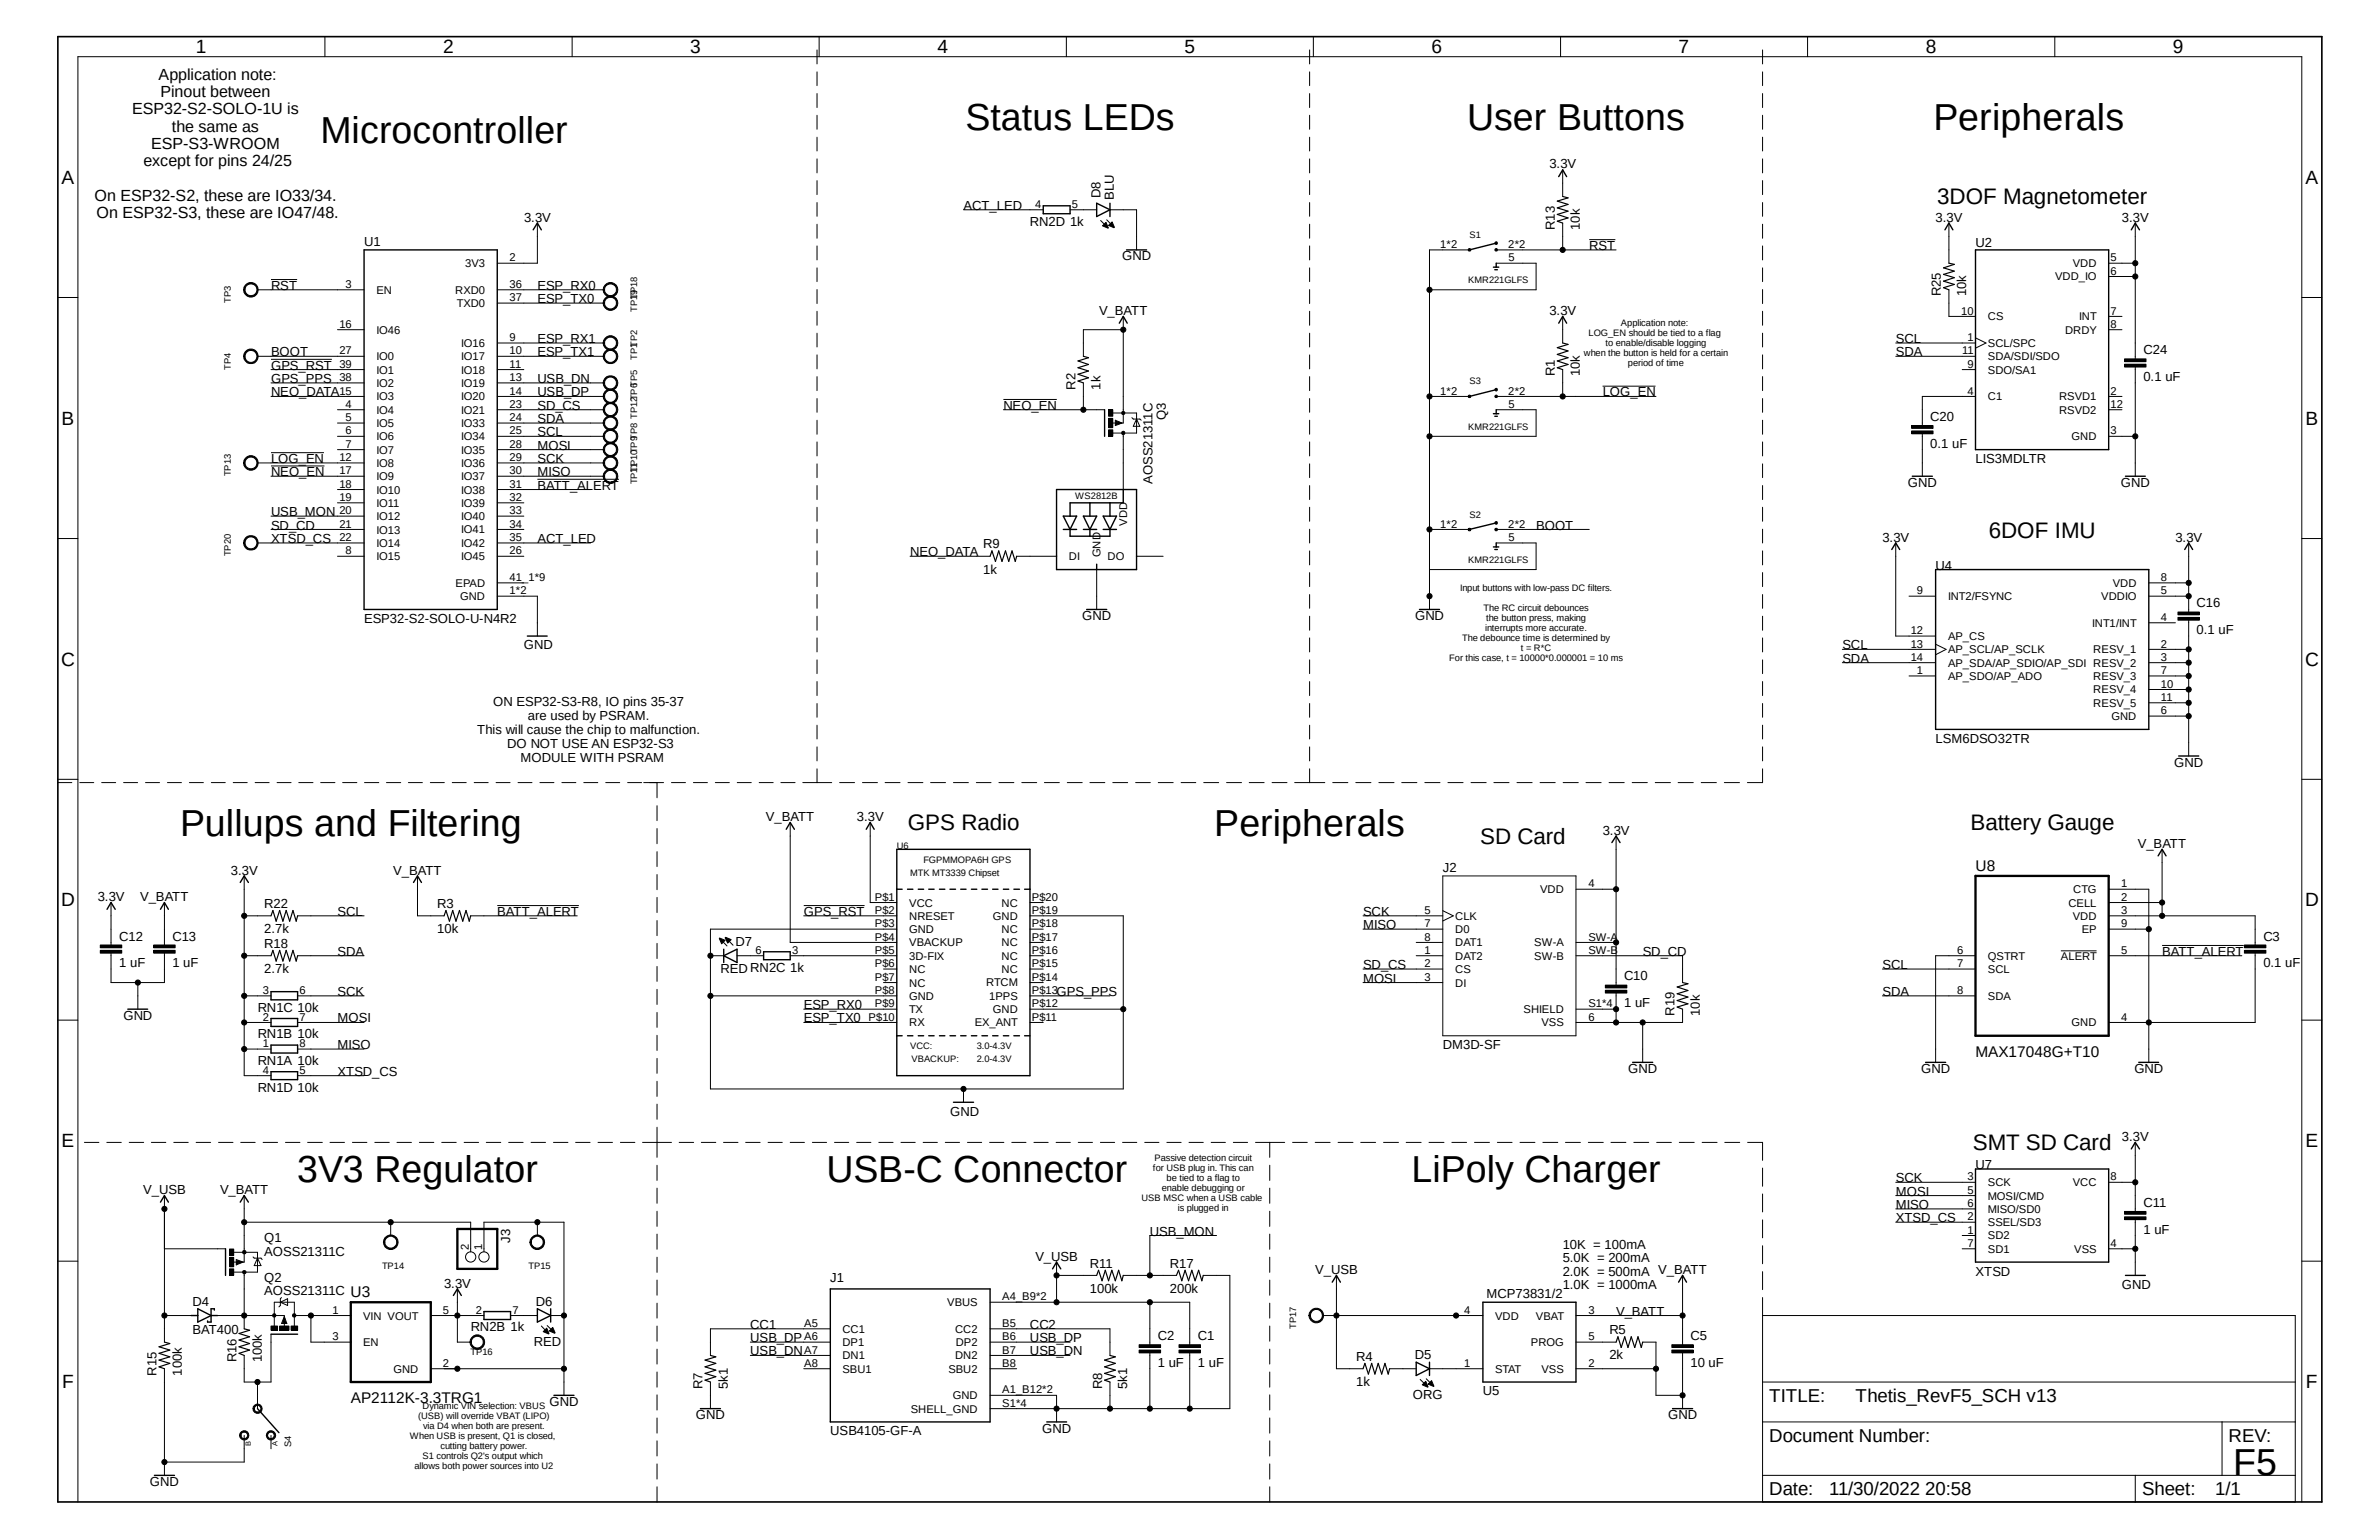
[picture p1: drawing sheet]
<svg xmlns="http://www.w3.org/2000/svg" width="432mm" height="279mm" viewBox="0 0 432 279" stroke-linecap="round" stroke-linejoin="round" font-family="sans-serif">
<defs><g id="words">
<g font-size="6.8">
<text x="175.3" y="23.6">Status LEDs</text>
<text x="266.3" y="23.6">User Buttons</text>
<text x="350.9" y="23.6">Peripherals</text>
<text x="58.2" y="26">Microcontroller</text>
<text x="32.7" y="151.6">Pullups and Filtering</text>
<text x="220.4" y="151.6">Peripherals</text>
<text x="53.9" y="214.5">3V3 Regulator</text>
<text x="150" y="214.5">USB-C Connector</text>
<text x="256.2" y="214.5">LiPoly Charger</text>
<text x="405.3" y="267.7">F5</text>
</g>
<g font-size="4.1">
<text x="351.6" y="37.1">3DOF Magnetometer</text>
<text x="361" y="97.5">6DOF IMU</text>
<text x="164.8" y="150.7">GPS Radio</text>
<text x="268.6" y="153.1">SD Card</text>
<text x="357.6" y="150.7">Battery Gauge</text>
<text x="358.1" y="208.7">SMT SD Card</text>
</g>
<g font-size="3.5">
<text x="35.6" y="9.7">1</text>
<text x="80.4" y="9.7">2</text>
<text x="125.3" y="9.7">3</text>
<text x="170.1" y="9.7">4</text>
<text x="215" y="9.7">5</text>
<text x="259.8" y="9.7">6</text>
<text x="304.7" y="9.7">7</text>
<text x="349.5" y="9.7">8</text>
<text x="394.4" y="9.7">9</text>
<text x="11.2" y="33.4">A</text>
<text x="418.5" y="33.4">A</text>
<text x="11.2" y="77">B</text>
<text x="418.5" y="77">B</text>
<text x="11.1" y="120.8">C</text>
<text x="418.4" y="120.8">C</text>
<text x="11.1" y="164.5">D</text>
<text x="418.4" y="164.5">D</text>
<text x="11.2" y="208.2">E</text>
<text x="418.5" y="208.2">E</text>
<text x="11.3" y="251.9">F</text>
<text x="418.5" y="251.9">F</text>
</g>
<g font-size="3.4">
<text x="321.1" y="254.4">TITLE:</text>
<text x="336.8" y="254.4">Thetis_RevF5_SCH v13</text>
<text x="321.1" y="261.6">Document Number:</text>
<text x="404.5" y="261.6">REV:</text>
<text x="321.1" y="271.3">Date:</text>
<text x="332" y="271.3">11/30/2022 20:58</text>
<text x="388.8" y="271.3">Sheet:</text>
<text x="402.1" y="271.3">1/1</text>
</g>
<g font-size="2.9">
<text x="28.8" y="14.5">Application note:</text>
<text x="29.1" y="17.6">Pinout between</text>
<text x="24" y="20.7">ESP32-S2-SOLO-1U is</text>
<text x="31.2" y="23.9">the same as</text>
<text x="27.4" y="27">ESP-S3-WROOM</text>
<text x="26" y="30.1">except for pins 24/25</text>
<text x="17.1" y="36.4">On ESP32-S2, these are IO33/34.</text>
<text x="17.5" y="39.5">On ESP32-S3, these are IO47/48.</text>
</g>
<g font-size="2.8">
<text x="358.6" y="157.9">U8</text>
<text x="358.6" y="191.7">MAX17048G+T10</text>
<text x="63.6" y="235.3">U3</text>
<text x="63.7" y="254.6">AP2112K-3.3TRG1</text>
</g>
<g font-size="2.4">
<text x="199.8" y="35.9" transform="rotate(-90 199.8 35.9)">D8</text>
<text x="281.2" y="30.6">3.3V</text>
<text x="95.1" y="40.3">3.3V</text>
<text x="174.9" y="38.1">ACT_LED</text>
<text x="186.9" y="41">RN2D 1k</text>
<text x="202.2" y="36.3" transform="rotate(-90 202.2 36.3)">BLU</text>
<text x="282.2" y="41.7" transform="rotate(-90 282.2 41.7)">R13</text>
<text x="286.8" y="41.7" transform="rotate(-90 286.8 41.7)">10k</text>
<text x="351.3" y="40.3">3.3V</text>
<text x="385.2" y="40.3">3.3V</text>
<text x="66.1" y="44.6">U1</text>
<text x="203.7" y="47.2">GND</text>
<text x="288.5" y="45.3">RST</text>
<text x="358.6" y="44.8">U2</text>
<text x="49.2" y="52.6">RST</text>
<text x="97.5" y="52.6">ESP_RX0</text>
<text x="352.3" y="53.8" transform="rotate(-90 352.3 53.8)">R25</text>
<text x="356.9" y="53.8" transform="rotate(-90 356.9 53.8)">10k</text>
<text x="97.5" y="55">ESP_TX0</text>
<text x="199.5" y="57.2">V_BATT</text>
<text x="281.2" y="57.2">3.3V</text>
<text x="49.2" y="64.6">BOOT</text>
<text x="97.5" y="64.6">ESP_TX1</text>
<text x="97.5" y="62.2">ESP_RX1</text>
<text x="344.1" y="62.2">SCL</text>
<text x="344.1" y="64.6">SDA</text>
<text x="389" y="64.3">C24</text>
<text x="49.2" y="69.5">GPS_PPS</text>
<text x="49.2" y="67.1">GPS_RST</text>
<text x="49.2" y="71.9">NEO_DATA</text>
<text x="97.5" y="69.5">USB_DN</text>
<text x="97.5" y="71.9">USB_DP</text>
<text x="195.2" y="70.7" transform="rotate(-90 195.2 70.7)">R2</text>
<text x="199.8" y="70.7" transform="rotate(-90 199.8 70.7)">1k</text>
<text x="282.2" y="68.3" transform="rotate(-90 282.2 68.3)">R1</text>
<text x="286.8" y="68.3" transform="rotate(-90 286.8 68.3)">10k</text>
<text x="290.9" y="71.9">LOG_EN</text>
<text x="389" y="69.1">0.1 uF</text>
<text x="97.5" y="76.8">SDA</text>
<text x="97.5" y="74.3">SD_CS</text>
<text x="182.1" y="74.3">NEO_EN</text>
<text x="211.6" y="76.3" transform="rotate(-90 211.6 76.3)">Q3</text>
<text x="350.4" y="76.4">C20</text>
<text x="49.2" y="84">LOG_EN</text>
<text x="97.5" y="79.2">SCL</text>
<text x="97.5" y="84">SCK</text>
<text x="97.5" y="81.6">MOSI</text>
<text x="350.4" y="81.2">0.1 uF</text>
<text x="49.2" y="86.4">NEO_EN</text>
<text x="97.5" y="86.4">MISO</text>
<text x="97.5" y="88.8">BATT_ALERT</text>
<text x="209.2" y="87.8" transform="rotate(-90 209.2 87.8)">AOSS21311C</text>
<text x="346.3" y="88.4">GND</text>
<text x="358.6" y="84">LIS3MDLTR</text>
<text x="384.9" y="88.4">GND</text>
<text x="49.2" y="93.6">USB_MON</text>
<text x="49.2" y="96.1">SD_CD</text>
<text x="49.2" y="98.5">XTSD_CS</text>
<text x="97.5" y="98.5">ACT_LED</text>
<text x="165.2" y="100.9">NEO_DATA</text>
<text x="178.5" y="99.5">R9</text>
<text x="278.8" y="96.1">BOOT</text>
<text x="341.7" y="98.3">3.3V</text>
<text x="394.8" y="98.3">3.3V</text>
<text x="178.5" y="104.1">1k</text>
<text x="351.3" y="103.3">U4</text>
<text x="66.1" y="113">ESP32-S2-SOLO-U-N4R2</text>
<text x="196.4" y="112.5">GND</text>
<text x="256.8" y="112.5">GND</text>
<text x="398.7" y="110.2">C16</text>
<text x="95.1" y="117.8">GND</text>
<text x="334.4" y="117.8">SCL</text>
<text x="398.7" y="115.1">0.1 uF</text>
<text x="334.4" y="120.2">SDA</text>
<text x="89.5" y="128.1">ON ESP32-S3-R8, IO pins 35-37</text>
<text x="95.8" y="130.6">are used by PSRAM.</text>
<text x="86.6" y="133.2">This will cause the chip to malfunction.</text>
<text x="92.1" y="135.7">DO NOT USE AN ESP32-S3</text>
<text x="351.3" y="134.7">LSM6DSO32TR</text>
<text x="94.5" y="138.3">MODULE WITH PSRAM</text>
<text x="394.6" y="139.1">GND</text>
<text x="139" y="149">V_BATT</text>
<text x="155.5" y="149">3.3V</text>
<text x="290.9" y="151.4">3.3V</text>
<text x="388" y="153.8">V_BATT</text>
<text x="41.9" y="158.7">3.3V</text>
<text x="71.4" y="158.7">V_BATT</text>
<text x="261.9" y="158.2">J2</text>
<text x="17.7" y="163.5">3.3V</text>
<text x="25.4" y="163.5">V_BATT</text>
<text x="48" y="164.7">R22</text>
<text x="61.3" y="166.2">SCL</text>
<text x="79.4" y="164.7">R3</text>
<text x="90.3" y="166.2">BATT_ALERT</text>
<text x="145.9" y="166.2">GPS_RST</text>
<text x="247.4" y="166.2">SCK</text>
<text x="21.6" y="170.6">C12</text>
<text x="31.3" y="170.6">C13</text>
<text x="48" y="169.3">2.7k</text>
<text x="48" y="172">R18</text>
<text x="61.3" y="173.4">SDA</text>
<text x="79.4" y="169.3">10k</text>
<text x="133.5" y="171.7">D7</text>
<text x="247.4" y="168.6">MISO</text>
<text x="298.2" y="173.4">SD_CD</text>
<text x="392.4" y="173.4">BATT_ALERT</text>
<text x="410.8" y="170.6">C3</text>
<text x="21.6" y="175.5">1 uF</text>
<text x="31.3" y="175.5">1 uF</text>
<text x="48" y="176.6">2.7k</text>
<text x="130.8" y="176.6">RED RN2C 1k</text>
<text x="247.4" y="175.8">SD_CS</text>
<text x="247.4" y="178.3">MOSI</text>
<text x="294.8" y="177.9">C10</text>
<text x="341.7" y="175.8">SCL</text>
<text x="410.8" y="175.5">0.1 uF</text>
<text x="22.4" y="185">GND</text>
<text x="46.8" y="183.6">RN1C 10k</text>
<text x="61.3" y="180.7">SCK</text>
<text x="61.3" y="185.5">MOSI</text>
<text x="145.9" y="183.1">ESP_RX0</text>
<text x="145.9" y="185.5">ESP_TX0</text>
<text x="191.8" y="180.7">GPS_PPS</text>
<text x="294.8" y="182.7">1 uF</text>
<text x="304" y="184.3" transform="rotate(-90 304 184.3)">R19</text>
<text x="308.5" y="184.3" transform="rotate(-90 308.5 184.3)">10k</text>
<text x="341.7" y="180.7">SDA</text>
<text x="46.8" y="188.4">RN1B 10k</text>
<text x="61.3" y="190.3">MISO</text>
<text x="261.9" y="190.3">DM3D-SF</text>
<text x="46.8" y="193.2">RN1A 10k</text>
<text x="61.3" y="195.2">XTSD_CS</text>
<text x="295.5" y="194.7">GND</text>
<text x="348.7" y="194.7">GND</text>
<text x="387.4" y="194.7">GND</text>
<text x="46.8" y="198.1">RN1D 10k</text>
<text x="172.5" y="202.4">GND</text>
<text x="385.2" y="207">3.3V</text>
<text x="344.1" y="214.5">SCK</text>
<text x="358.6" y="212.1">U7</text>
<text x="26" y="216.7">V_USB</text>
<text x="39.9" y="216.7">V_BATT</text>
<text x="344.1" y="216.9">MOSI</text>
<text x="344.1" y="219.3">MISO</text>
<text x="344.1" y="221.7">XTSD_CS</text>
<text x="389" y="219">C11</text>
<text x="48" y="227.8">AOSS21311C</text>
<text x="48" y="225.4">Q1</text>
<text x="92.6" y="225.5" transform="rotate(-90 92.6 225.5)">J3</text>
<text x="208.7" y="224.2">USB_MON</text>
<text x="283.6" y="226.6">10K = 100mA</text>
<text x="389" y="223.8">1 uF</text>
<text x="48" y="232.6">Q2</text>
<text x="80.6" y="233.6">3.3V</text>
<text x="150.7" y="232.6">J1</text>
<text x="187.9" y="228.8">V_USB</text>
<text x="197.8" y="230">R11</text>
<text x="212.4" y="230">R17</text>
<text x="238.7" y="231.2">V_USB</text>
<text x="283.6" y="229">5.0K = 200mA</text>
<text x="283.6" y="231.4">2.0K = 500mA V_BATT</text>
<text x="283.6" y="233.9">1.0K = 1000mA</text>
<text x="358.6" y="231.4">XTSD</text>
<text x="385.2" y="233.9">GND</text>
<text x="34.9" y="236.9">D4</text>
<text x="48" y="235">AOSS21311C</text>
<text x="97.3" y="237">D6</text>
<text x="197.8" y="234.6">100k</text>
<text x="212.4" y="234.6">200k</text>
<text x="269.8" y="235.5">MCP73831/2</text>
<text x="293.3" y="238.7">V_BATT</text>
<text x="34.9" y="241.9">BAT400</text>
<text x="85.4" y="241.6">RN2B 1k</text>
<text x="96.9" y="244.2">RED</text>
<text x="136.2" y="245.9">USB_DN</text>
<text x="136.2" y="243.5">USB_DP</text>
<text x="136.2" y="241.1">CC1</text>
<text x="186.9" y="245.9">USB_DN</text>
<text x="186.9" y="243.5">USB_DP</text>
<text x="186.9" y="241.1">CC2</text>
<text x="210.1" y="243.1">C2</text>
<text x="217.4" y="243.1">C1</text>
<text x="292.1" y="242.1">R5</text>
<text x="306.8" y="243.1">C5</text>
<text x="28.4" y="249.6" transform="rotate(-90 28.4 249.6)">R15</text>
<text x="33" y="249.6" transform="rotate(-90 33 249.6)">100k</text>
<text x="42.9" y="247.1" transform="rotate(-90 42.9 247.1)">R16</text>
<text x="47.5" y="247.1" transform="rotate(-90 47.5 247.1)">100k</text>
<text x="127.5" y="252" transform="rotate(-90 127.5 252)">R7</text>
<text x="132.1" y="252" transform="rotate(-90 132.1 252)">5k1</text>
<text x="200" y="252" transform="rotate(-90 200 252)">R8</text>
<text x="204.6" y="252" transform="rotate(-90 204.6 252)">5k1</text>
<text x="210.1" y="248">1 uF</text>
<text x="217.4" y="248">1 uF</text>
<text x="246.2" y="251.5">1k</text>
<text x="246.2" y="246.9">R4</text>
<text x="256.8" y="246.6">D5</text>
<text x="292.1" y="246.6">2k</text>
<text x="306.8" y="248">10 uF</text>
<text x="99.7" y="255.1">GND</text>
<text x="126.3" y="257.5">GND</text>
<text x="256.5" y="253.9">ORG</text>
<text x="269.2" y="253.2">U5</text>
<text x="302.8" y="257.5">GND</text>
<text x="150.7" y="260.4">USB4105-GF-A</text>
<text x="189.1" y="259.9">GND</text>
<text x="27.2" y="269.6">GND</text>
</g>
<g font-size="2">
<text x="187.9" y="37.7">4</text>
<text x="194.6" y="37.7">5</text>
<text x="92.5" y="47.4">2</text>
<text x="261.4" y="45">1*2</text>
<text x="273.8" y="45">2*2</text>
<text x="273.8" y="47.4">5</text>
<text x="383.1" y="47.4">5</text>
<text x="62.7" y="52.2">3</text>
<text x="68.3" y="53.3">EN</text>
<text x="82.6" y="53.3">RXD0</text>
<text x="84.4" y="48.5">3V3</text>
<text x="92.5" y="52.2">36</text>
<text x="373" y="50.9">VDD_IO</text>
<text x="376.2" y="48.5">VDD</text>
<text x="383.1" y="49.8">6</text>
<text x="61.6" y="59.5">16</text>
<text x="82.9" y="55.7">TXD0</text>
<text x="92.5" y="54.7">37</text>
<text x="355.9" y="57.1">10</text>
<text x="360.8" y="58.1">CS</text>
<text x="377.4" y="58.1">INT</text>
<text x="383.1" y="57.1">7</text>
<text x="383.1" y="59.5">8</text>
<text x="61.6" y="64.3">27</text>
<text x="68.3" y="65.4">IO0</text>
<text x="68.3" y="60.5">IO46</text>
<text x="83.7" y="63">IO16</text>
<text x="83.7" y="65.4">IO17</text>
<text x="92.5" y="61.9">9</text>
<text x="92.5" y="64.3">10</text>
<text x="356.1" y="64.3">11</text>
<text x="357.1" y="61.9">1</text>
<text x="360.8" y="63">SCL/SPC</text>
<text x="360.8" y="65.4">SDA/SDI/SDO</text>
<text x="374.8" y="60.5">DRDY</text>
<text x="61.6" y="66.7">39</text>
<text x="61.6" y="69.2">38</text>
<text x="61.6" y="71.6">15</text>
<text x="68.3" y="67.8">IO1</text>
<text x="68.3" y="70.2">IO2</text>
<text x="83.7" y="67.8">IO18</text>
<text x="83.7" y="70.2">IO19</text>
<text x="92.5" y="66.7">11</text>
<text x="92.5" y="69.2">13</text>
<text x="92.5" y="71.6">14</text>
<text x="261.4" y="71.6">1*2</text>
<text x="273.8" y="71.6">2*2</text>
<text x="357.1" y="71.6">4</text>
<text x="357.1" y="66.7">9</text>
<text x="360.8" y="67.8">SDO/SA1</text>
<text x="383.1" y="71.6">2</text>
<text x="62.7" y="74">4</text>
<text x="62.7" y="76.4">5</text>
<text x="68.3" y="72.6">IO3</text>
<text x="68.3" y="75.1">IO4</text>
<text x="68.3" y="77.5">IO5</text>
<text x="83.7" y="77.5">IO33</text>
<text x="83.7" y="72.6">IO20</text>
<text x="83.7" y="75.1">IO21</text>
<text x="92.5" y="76.4">24</text>
<text x="92.5" y="74">23</text>
<text x="273.8" y="74">5</text>
<text x="360.8" y="72.6">C1</text>
<text x="373.7" y="75.1">RSVD2</text>
<text x="373.7" y="72.6">RSVD1</text>
<text x="383.1" y="74">12</text>
<text x="61.6" y="83.7">12</text>
<text x="62.7" y="78.8">6</text>
<text x="62.7" y="81.2">7</text>
<text x="68.3" y="79.9">IO6</text>
<text x="68.3" y="82.3">IO7</text>
<text x="83.7" y="79.9">IO34</text>
<text x="83.7" y="82.3">IO35</text>
<text x="92.5" y="78.8">25</text>
<text x="92.5" y="81.2">28</text>
<text x="92.5" y="83.7">29</text>
<text x="376" y="79.9">GND</text>
<text x="383.1" y="78.8">3</text>
<text x="61.6" y="86.1">17</text>
<text x="61.6" y="88.5">18</text>
<text x="68.3" y="84.7">IO8</text>
<text x="68.3" y="87.1">IO9</text>
<text x="68.3" y="89.5">IO10</text>
<text x="83.7" y="84.7">IO36</text>
<text x="83.7" y="87.1">IO37</text>
<text x="83.7" y="89.5">IO38</text>
<text x="92.5" y="86.1">30</text>
<text x="92.5" y="88.5">31</text>
<text x="61.6" y="90.9">19</text>
<text x="61.6" y="93.3">20</text>
<text x="61.6" y="95.8">21</text>
<text x="68.3" y="91.9">IO11</text>
<text x="68.3" y="94.4">IO12</text>
<text x="83.7" y="91.9">IO39</text>
<text x="83.7" y="94.4">IO40</text>
<text x="92.5" y="90.9">32</text>
<text x="92.5" y="93.3">33</text>
<text x="92.5" y="95.8">34</text>
<text x="204.6" y="95.4" transform="rotate(-90 204.6 95.4)">VDD</text>
<text x="261.4" y="95.8">1*2</text>
<text x="273.8" y="95.8">2*2</text>
<text x="61.6" y="98.2">22</text>
<text x="62.7" y="100.6">8</text>
<text x="68.3" y="96.8">IO13</text>
<text x="68.3" y="99.2">IO14</text>
<text x="68.3" y="101.6">IO15</text>
<text x="83.7" y="96.8">IO41</text>
<text x="83.7" y="99.2">IO42</text>
<text x="83.7" y="101.6">IO45</text>
<text x="92.5" y="98.2">35</text>
<text x="92.5" y="100.6">26</text>
<text x="194" y="101.6">DI</text>
<text x="199.8" y="101.1" transform="rotate(-90 199.8 101.1)">GND</text>
<text x="201" y="101.6">DO</text>
<text x="273.8" y="98.2">5</text>
<text x="82.7" y="106.5">EPAD</text>
<text x="92.5" y="107.8">1*2</text>
<text x="92.5" y="105.4">41_1*9</text>
<text x="347.9" y="107.8">9</text>
<text x="383.5" y="106.5">VDD</text>
<text x="392.2" y="107.8">5</text>
<text x="392.2" y="105.4">8</text>
<text x="83.5" y="108.9">GND</text>
<text x="353.6" y="108.9">INT2/FSYNC</text>
<text x="379.7" y="113.7">INT1/INT</text>
<text x="381.4" y="108.9">VDDIO</text>
<text x="392.2" y="112.7">4</text>
<text x="346.8" y="115.1">12</text>
<text x="346.8" y="117.5">13</text>
<text x="346.8" y="119.9">14</text>
<text x="353.6" y="116.1">AP_CS</text>
<text x="353.6" y="118.5">AP_SCL/AP_SCLK</text>
<text x="379.9" y="118.5">RESV_1</text>
<text x="392.2" y="117.5">2</text>
<text x="392.2" y="119.9">3</text>
<text x="347.9" y="122.3">1</text>
<text x="353.6" y="123.4">AP_SDO/AP_ADO</text>
<text x="353.6" y="121">AP_SDA/AP_SDIO/AP_SDI RESV_2</text>
<text x="379.9" y="123.4">RESV_3</text>
<text x="379.9" y="125.8">RESV_4</text>
<text x="392.2" y="122.3">7</text>
<text x="392.2" y="124.8">10</text>
<text x="379.9" y="128.2">RESV_5</text>
<text x="383.3" y="130.6">GND</text>
<text x="392.2" y="129.6">6</text>
<text x="392.2" y="127.2">11</text>
<text x="288.3" y="161">4</text>
<text x="385" y="161">1</text>
<text x="158.8" y="163.4">P$1</text>
<text x="158.8" y="165.8">P$2</text>
<text x="165" y="164.5">VCC</text>
<text x="165" y="166.9">NRESET</text>
<text x="180.2" y="166.9">GND</text>
<text x="181.8" y="164.5">NC</text>
<text x="187.3" y="165.8">P$19</text>
<text x="187.3" y="163.4">P$20</text>
<text x="258.5" y="165.8">5</text>
<text x="264.1" y="166.9">CLK</text>
<text x="279.5" y="162.1">VDD</text>
<text x="375.4" y="164.5">CELL</text>
<text x="376.2" y="166.9">VDD</text>
<text x="376.3" y="162.1">CTG</text>
<text x="385" y="163.4">2</text>
<text x="385" y="165.8">3</text>
<text x="137.1" y="173.1">6</text>
<text x="143.8" y="173.1">3</text>
<text x="158.8" y="168.2">P$3</text>
<text x="158.8" y="170.6">P$4</text>
<text x="158.8" y="173.1">P$5</text>
<text x="165" y="169.3">GND</text>
<text x="165" y="171.7">VBACKUP</text>
<text x="181.8" y="171.7">NC</text>
<text x="181.8" y="169.3">NC</text>
<text x="187.3" y="173.1">P$16</text>
<text x="187.3" y="170.6">P$17</text>
<text x="187.3" y="168.2">P$18</text>
<text x="258.5" y="170.6">8</text>
<text x="258.5" y="168.2">7</text>
<text x="258.5" y="173.1">1</text>
<text x="264.1" y="171.7">DAT1</text>
<text x="264.1" y="169.3">D0</text>
<text x="278.5" y="171.7">SW-A</text>
<text x="288.3" y="170.6">SW-A</text>
<text x="288.3" y="173.1">SW-B</text>
<text x="355.2" y="173.1">6</text>
<text x="377.8" y="169.3">EP</text>
<text x="385" y="168.2">9</text>
<text x="385" y="173.1">5</text>
<text x="158.8" y="175.5">P$6</text>
<text x="158.8" y="177.9">P$7</text>
<text x="165" y="174.1">3D-FIX</text>
<text x="165" y="176.6">NC</text>
<text x="165" y="179">NC</text>
<text x="179" y="178.9">RTCM</text>
<text x="181.8" y="176.5">NC</text>
<text x="181.8" y="174.1">NC</text>
<text x="187.3" y="177.9">P$14</text>
<text x="187.3" y="175.5">P$15</text>
<text x="258.5" y="177.9">3</text>
<text x="258.5" y="175.5">2</text>
<text x="264.1" y="179">DI</text>
<text x="264.1" y="176.6">CS</text>
<text x="264.1" y="174.1">DAT2</text>
<text x="278.5" y="174.1">SW-B</text>
<text x="355.2" y="175.5">7</text>
<text x="360.8" y="174.1">QSTRT</text>
<text x="360.8" y="176.6">SCL</text>
<text x="374.1" y="174.1">ALERT</text>
<text x="47.7" y="180.3">3</text>
<text x="47.7" y="185.2">2</text>
<text x="54.4" y="180.3">6</text>
<text x="54.4" y="185.2">7</text>
<text x="157.7" y="185.2">P$10</text>
<text x="158.8" y="180.3">P$8</text>
<text x="158.8" y="182.8">P$9</text>
<text x="165" y="181.4">GND</text>
<text x="165" y="183.8">TX</text>
<text x="179.5" y="181.4">1PPS</text>
<text x="180.2" y="183.8">GND</text>
<text x="187.3" y="185.2">P$11</text>
<text x="187.3" y="182.8">P$12</text>
<text x="187.3" y="180.3">P$13</text>
<text x="276.5" y="183.8">SHIELD</text>
<text x="288.3" y="185.2">6</text>
<text x="288.3" y="182.8">S1*4</text>
<text x="355.2" y="180.3">8</text>
<text x="360.8" y="181.4">SDA</text>
<text x="385" y="185.2">4</text>
<text x="47.7" y="190">1</text>
<text x="54.4" y="190">8</text>
<text x="165" y="186.2">RX</text>
<text x="176.9" y="186.2">EX_ANT</text>
<text x="279.8" y="186.2">VSS</text>
<text x="376" y="186.2">GND</text>
<text x="47.7" y="194.8">4</text>
<text x="54.4" y="194.8">5</text>
<text x="357.1" y="214.2">3</text>
<text x="360.8" y="215.2">SCK</text>
<text x="376.2" y="215.2">VCC</text>
<text x="383.1" y="214.2">8</text>
<text x="357.1" y="216.6">5</text>
<text x="357.1" y="219">6</text>
<text x="357.1" y="221.4">2</text>
<text x="360.8" y="217.6">MOSI/CMD</text>
<text x="360.8" y="220.1">MISO/SD0</text>
<text x="85.1" y="226.8" transform="rotate(-90 85.1 226.8)">2</text>
<text x="87.5" y="226.8" transform="rotate(-90 87.5 226.8)">1</text>
<text x="357.1" y="223.8">1</text>
<text x="357.1" y="226.2">7</text>
<text x="360.8" y="222.5">SSEL/SD3</text>
<text x="360.8" y="224.9">SD2</text>
<text x="360.8" y="227.3">SD1</text>
<text x="376.5" y="227.3">VSS</text>
<text x="383.1" y="226.2">4</text>
<text x="60.3" y="238.3">1</text>
<text x="65.9" y="239.4">VIN VOUT</text>
<text x="80.4" y="238.3">5</text>
<text x="86.4" y="238.3">2</text>
<text x="93" y="238.3">7</text>
<text x="171.9" y="237">VBUS</text>
<text x="181.9" y="235.9">A4_B9*2</text>
<text x="265.8" y="238.3">4</text>
<text x="271.4" y="239.4">VDD</text>
<text x="278.8" y="239.4">VBAT</text>
<text x="288.3" y="238.3">3</text>
<text x="60.3" y="243.2">3</text>
<text x="65.9" y="244.2">EN</text>
<text x="146" y="240.8">A5</text>
<text x="146" y="243.2">A6</text>
<text x="146" y="245.6">A7</text>
<text x="152.9" y="241.8">CC1</text>
<text x="152.9" y="244.2">DP1</text>
<text x="173.4" y="241.8">CC2</text>
<text x="173.5" y="244.2">DP2</text>
<text x="181.9" y="240.8">B5</text>
<text x="181.9" y="243.2">B6</text>
<text x="181.9" y="245.6">B7</text>
<text x="277.9" y="244.2">PROG</text>
<text x="288.3" y="243.2">5</text>
<text x="71.4" y="249.1">GND</text>
<text x="80.4" y="248">2</text>
<text x="146" y="248">A8</text>
<text x="152.9" y="246.6">DN1</text>
<text x="152.9" y="249.1">SBU1</text>
<text x="172.1" y="249.1">SBU2</text>
<text x="173.4" y="246.6">DN2</text>
<text x="181.9" y="248">B8</text>
<text x="265.8" y="248">1</text>
<text x="271.4" y="249.1">STAT</text>
<text x="279.8" y="249.1">VSS</text>
<text x="288.3" y="248">2</text>
<text x="165.3" y="256.3">SHELL_GND</text>
<text x="172.9" y="253.9">GND</text>
<text x="181.9" y="252.8">A1_B12*2</text>
<text x="181.9" y="255.2">S1*4</text>
</g>
<g font-size="1.7">
<text x="266.7" y="43.1">S1</text>
<text x="266.5" y="51.4">KMR221GLFS</text>
<text x="41.9" y="55" transform="rotate(-90 41.9 55)">TP3</text>
<text x="115.7" y="56.6" transform="rotate(-90 115.7 56.6)">TP19</text>
<text x="115.7" y="54.2" transform="rotate(-90 115.7 54.2)">TP18</text>
<text x="294.2" y="59.2">Application note:</text>
<text x="115.7" y="65.3" transform="rotate(-90 115.7 65.3)">TP1TP2</text>
<text x="287.5" y="64.6">when the button is held for a certain</text>
<text x="288.3" y="61">LOG_EN should be tied to a flag</text>
<text x="291.4" y="62.8">to enable/disable logging</text>
<text x="41.9" y="67.1" transform="rotate(-90 41.9 67.1)">TP4</text>
<text x="266.7" y="69.7">S3</text>
<text x="295.5" y="66.5">period of time</text>
<text x="266.5" y="78">KMR221GLFS</text>
<text x="41.9" y="86.4" transform="rotate(-90 41.9 86.4)">TP13</text>
<text x="115.7" y="87.9" transform="rotate(-90 115.7 87.9)">TP11</text>
<text x="115.7" y="85.6" transform="rotate(-90 115.7 85.6)">TP10TP9TP8 TP12TP6TP5</text>
<text x="195.2" y="90.5">WS2812B</text>
<text x="266.7" y="93.9">S2</text>
<text x="41.9" y="100.9" transform="rotate(-90 41.9 100.9)">TP20</text>
<text x="265" y="107.2">Input buttons with low-pass DC filters.</text>
<text x="266.5" y="102.1">KMR221GLFS</text>
<text x="269.3" y="110.9">The RC circuit debounces</text>
<text x="269.7" y="112.7">the button press, making</text>
<text x="263.1" y="120">For this case, t = 10000*0.000001 = 10 ms</text>
<text x="265.4" y="116.3">The debounce time is determined by</text>
<text x="269.6" y="114.5">interrupts more accurate.</text>
<text x="276.1" y="118.2">t = R*C</text>
<text x="162.8" y="154.1">U6</text>
<text x="165.2" y="158.9">MTK MT3339 Chipset</text>
<text x="167.6" y="156.5">FGPMMOPA6H GPS</text>
<text x="165.2" y="190.3">VCC:</text>
<text x="177.3" y="190.3">3.0-4.3V</text>
<text x="165.4" y="192.7">VBACKUP:</text>
<text x="177.3" y="192.7">2.0-4.3V</text>
<text x="209.3" y="212.4">for USB plug in. This can</text>
<text x="209.5" y="210.6">Passive detection circuit</text>
<text x="211.7" y="214.2">be tied to a flag to</text>
<text x="207.2" y="217.8">USB MSC when a USB cable</text>
<text x="210.9" y="216">enable debugging or</text>
<text x="213.8" y="219.7">is plugged in</text>
<text x="69.3" y="230.2">TP14</text>
<text x="95.9" y="230.2">TP15</text>
<text x="85.4" y="245.9">TP16</text>
<text x="235.3" y="241.1" transform="rotate(-90 235.3 241.1)">TP17</text>
<text x="75.9" y="257.4">(USB) will override VBAT (LIPO)</text>
<text x="76.7" y="255.6">Dynamic VIN selection: VBUS</text>
<text x="52.8" y="262.5" transform="rotate(-90 52.8 262.5)">S4</text>
<text x="74.4" y="261">When USB is present, Q1 is closed,</text>
<text x="76.8" y="259.2">via D4 when both are present.</text>
<text x="79.9" y="262.8">cutting battery power.</text>
<text x="75.2" y="266.5">allows both power sources into U2</text>
<text x="76.7" y="264.7">S1 controls Q2's output which</text>
</g>
<g font-size="1.4">
<text x="45.6" y="262.3" transform="rotate(-90 45.6 262.3)">B</text>
<text x="50.4" y="262.3" transform="rotate(-90 50.4 262.3)">A</text>
</g>
</g></defs>
<path d="M10 6.3l411.8 266.7M421.8 6.3l-411.8 266.7" fill="none" stroke="#fff" stroke-width=".18"/>
<g fill="none" stroke="#000" stroke-width=".18">
<path d="M59 6.6v3.7M103.8 6.6v3.7M148.3 9.1v2.5M148.3 13v2.5M148.3 17v2.5M148.7 6.6v3.7M193.5 6.6v3.7M237.7 9.1v2.5M237.7 13v2.5M237.7 17v2.5M238.4 6.6v3.7M283.3 6.6v3.7"/>
<path d="M319.9 9.1v2.5M319.9 13v2.5M319.9 17v2.5M328.1 6.6v3.7M373 6.6v3.7M148.3 20.9v2.6M148.3 24.9v2.5M148.3 28.8v2.6M148.3 32.8v2.5M148.3 36.7v2.5M174.9 38.1h14.5M194.2 38.1h4.9"/>
<path d="M200.9 39.9l1.3 1.3M201.5 38.1h4.8v7.2M237.7 20.9v2.6M237.7 24.9v2.5M237.7 28.8v2.6M237.7 32.8v2.5M237.7 36.7v2.5M283.6 30.8v4.8M319.9 20.9v2.6M319.9 24.9v2.5M319.9 28.8v2.6M319.9 32.8v2.5"/>
<path d="M319.9 36.7v2.5M10.5 54h3.6M44.5 51.7a1.32 1.32 0 0 1 2.1 .1 1.32 1.32 0 0 1-.7 2 1.32 1.32 0 0 1-1.7-1.2h.2a1.09 1.09 0 0 1 1.5-1.1 1.09 1.09 0 0 1 .4 1.8 1.09 1.09 0 0 1-1.8-.3l-.1-.4h-.2l.1-.5zM46.7 52.6h19.4M49.2 50.7h4.7M61.3 59.8h4.8M90.3 52.6h19.3M90.3 55h19.3M97.5 40.5v7.3h-7.2M109.8 51.7a1.33 1.33 0 0 1 2.1 .2 1.33 1.33 0 0 1-.8 2 1.33 1.33 0 0 1-1.6-1.3h.2a1.09 1.09 0 0 1 1.4-1.1 1.09 1.09 0 0 1 .6 1.6 1.09 1.09 0 0 1-1.7 .2l-.2-.3-.1-.4h-.2l.1-.5zM109.8 54.1a1.33 1.33 0 0 1 2.1 .2 1.33 1.33 0 0 1-.8 2 1.33 1.33 0 0 1-1.6-1.3h.2a1.09 1.09 0 0 1 1.4-1.1 1.09 1.09 0 0 1 .6 1.7 1.09 1.09 0 0 1-1.7 .1l-.2-.3-.1-.4h-.2l.1-.5zM148.3 40.7v2.5"/>
<path d="M148.3 44.6v2.6M148.3 48.6v2.5M148.3 52.5v2.6M148.3 56.5v2.5M199.8 40l1.3 1.3M200.7 40.3l.4 1.1-1-.4zM201.2 40.9l.6-.6 .5 .9-.1 .1zM203.9 57.4v19.4h-.3M203.9 59.8h-7.3v4.8M237.7 40.7v2.5M237.7 44.6v2.6M237.7 48.6v2.5"/>
<path d="M237.7 52.5v2.6M237.7 56.5v2.5M266.5 45.2h.4v.3h-.4zM266.7 45.3h-7.2v65.3M271.6 47.8h7.2v4.8h-19.3M271.6 45.3h21.7M283.6 40.5v4.8M283.6 57.4v4.8M288.5 43.5h4.7M319.9 40.7v2.5M319.9 44.6v2.6M319.9 48.6v2.5"/>
<path d="M319.9 52.5v2.6M319.9 56.5v2.5M353.7 52.6v4.8h4.9M353.7 40.5v7.3M382.7 47.8h4.9M382.7 59.8h2.4M382.7 50.2h4.9M382.7 57.4h2.4M387.6 40.5v24.7M417.8 54h3.6M44.5 63.8a1.32 1.32 0 0 1 2.1 .1 1.32 1.32 0 0 1-.7 2 1.32 1.32 0 0 1-1.7-1.3h.2a1.08 1.08 0 0 1 1.5-1 1.08 1.08 0 0 1 .4 1.8 1.08 1.08 0 0 1-1.8-.4l-.1-.4h-.2l.1-.4zM46.7 64.6h19.4"/>
<path d="M49.2 65.2h11M49.2 67.1h16.9M49.2 69.5h16.9M49.2 71.9h16.9M61.3 76.8h4.8M61.3 79.2h4.8M61.3 74.3h4.8M90.3 64.6h19.3M90.3 76.8h19.3M90.3 79.2h19.3M90.3 67.1h4.8M90.3 69.5h19.3"/>
<path d="M90.3 71.9h19.3M90.3 74.3h19.3M90.3 62.2h19.3M109.8 75.9a1.32 1.32 0 0 1 2.1 .2 1.32 1.32 0 0 1-.8 2 1.32 1.32 0 0 1-1.6-1.3h.2a1.09 1.09 0 0 1 1.4-1.1 1.09 1.09 0 0 1 .6 1.6 1.09 1.09 0 0 1-1.7 .1l-.2-.3-.1-.3h-.2l.1-.5zM109.8 78.3a1.33 1.33 0 0 1 2.1 .2 1.33 1.33 0 0 1-.8 2 1.33 1.33 0 0 1-1.6-1.3h.2a1.09 1.09 0 0 1 1.4-1.1 1.09 1.09 0 0 1 .6 1.6 1.09 1.09 0 0 1-1.7 .1l-.2-.3-.1-.3h-.2l.1-.5zM109.8 73.4a1.33 1.33 0 0 1 2.1 .2 1.33 1.33 0 0 1-.7 2 1.33 1.33 0 0 1-1.7-1.3h.2a1.1 1.1 0 0 1 1.6-.9 1.1 1.1 0 0 1 .2 1.8 1.1 1.1 0 0 1-1.7-.5l-.1-.4h-.2zM109.8 68.6a1.33 1.33 0 0 1 2.1 .2 1.33 1.33 0 0 1-.8 2 1.33 1.33 0 0 1-1.6-1.3h.2a1.1 1.1 0 0 1 1.6-.9 1.1 1.1 0 0 1 .2 1.8 1.1 1.1 0 0 1-1.7-.6l-.1-.3h-.2zM109.8 71a1.33 1.33 0 0 1 2.1 .2 1.33 1.33 0 0 1-.7 2 1.33 1.33 0 0 1-1.7-1.3h.2a1.1 1.1 0 0 1 1.6-.9 1.1 1.1 0 0 1 .2 1.8 1.1 1.1 0 0 1-1.7-.5l-.1-.4h-.2zM109.8 63.8a1.33 1.33 0 0 1 2.1 .2 1.33 1.33 0 0 1-.8 2 1.33 1.33 0 0 1-1.6-1.4h.2a1.1 1.1 0 0 1 1.6-.9 1.1 1.1 0 0 1 .2 1.9 1.1 1.1 0 0 1-1.7-.6l-.1-.4h-.2zM109.8 61.4a1.33 1.33 0 0 1 2.1 .2 1.33 1.33 0 0 1-.8 2 1.33 1.33 0 0 1-1.6-1.4h.2a1.1 1.1 0 0 1 1.5-1 1.1 1.1 0 0 1 .5 1.7 1.1 1.1 0 0 1-1.7 0l-.3-.7h-.2l.1-.4zM148.3 60.5v2.4M148.3 64.4v2.5"/>
<path d="M148.3 68.3v2.6M148.3 72.3v2.5M148.3 76.2v2.6M182.1 72.5h9.7M182.1 74.3h18.4M196.6 69.5v4.8M201.2 74.3h.8v1.2h-.8zM201.2 78h.8v1.2h-.8zM201.2 75.9h.8v1.7h-.8zM201.7 76.8h.9M201.9 74.9h4.4v3.7h-4.3M202.4 76.2l1.2 .6-1.2 .4z"/>
<path d="M203.7 78.3h.4v.5h-.4zM203.9 78.6v10.2M205.4 75.8l.3 .2h1.2l.2 .2M206.3 76l.6 1.3h-1.2zM237.7 60.5v2.4M237.7 64.4v2.5M237.7 68.3v2.6M237.7 72.3v2.5M237.7 76.2v2.6M259.5 71.9h7.2M266.5 71.8h.4v.3h-.4zM271.6 74.3h7.2v4.9h-19.3"/>
<path d="M271.6 71.9h29M283.6 67.1v4.8M290.9 70.1h9.6M319.9 60.5v2.4M319.9 64.4v2.5M319.9 68.3v2.6M319.9 72.3v2.5M319.9 76.2v2.6M344.1 64.6h14.5M344.1 62.2h14.5M347 78.2h3.9v.5h-3.9zM347 77.2h3.9v.5h-3.9z"/>
<path d="M348.9 78.7v7.7M356.2 67.1h2.4M358.6 71.9h-9.7v5.3M358.6 61.3l1.9 .9-1.9 1M382.7 79.2h4.9M382.7 71.9h2.4M382.7 74.3h2.4M385.6 66.1h3.9v.5h-3.9zM385.6 65.1h3.9v.5h-3.9zM387.6 66.6v19.8M10.5 97.7h3.6M44.5 83.1a1.32 1.32 0 0 1 2.1 .1 1.32 1.32 0 0 1-.7 2 1.32 1.32 0 0 1-1.7-1.2h.2a1.09 1.09 0 0 1 1.5-1.1 1.09 1.09 0 0 1 .4 1.8 1.09 1.09 0 0 1-1.8-.3l-.1-.4h-.2l.1-.5z"/>
<path d="M44.5 97.6a1.32 1.32 0 0 1 2.1 .1 1.32 1.32 0 0 1-.6 2 1.32 1.32 0 0 1-1.8-1.2h.2a1.09 1.09 0 0 1 1.4-1.1 1.09 1.09 0 0 1 .7 1.7 1.09 1.09 0 0 1-1.8 .1l-.3-.7h-.2l.1-.5zM46.7 84h19.4M46.7 98.5h19.4M49.2 84.5h9.7M49.2 82.1h9.6M49.2 86.4h16.9M49.2 93.6h16.9M49.2 96.1h16.9M61.3 81.6h4.8M61.3 88.8h4.8M61.3 91.2h4.8M90.3 81.6h19.3"/>
<path d="M90.3 84h19.3M90.3 86.4h19.3M90.3 88.8h16.9M90.3 91.2h4.8M90.3 93.6h4.8M90.3 96.1h4.8M90.3 98.5h16.9M97.5 87h14.9M109.8 80.7a1.33 1.33 0 0 1 2.1 .2 1.33 1.33 0 0 1-.8 2 1.33 1.33 0 0 1-1.6-1.3h.2a1.09 1.09 0 0 1 1.4-1.1 1.09 1.09 0 0 1 .6 1.6 1.09 1.09 0 0 1-1.7 .2l-.2-.3-.1-.4h-.2l.1-.5zM109.8 83.1a1.33 1.33 0 0 1 2.1 .2 1.33 1.33 0 0 1-.8 2 1.33 1.33 0 0 1-1.6-1.3h.2a1.1 1.1 0 0 1 1.5-1 1.1 1.1 0 0 1 .5 1.6 1.1 1.1 0 0 1-1.7 .1l-.3-.7h-.2l.1-.5zM109.8 85.6a1.33 1.33 0 0 1 2.1 .1 1.33 1.33 0 0 1-.8 2 1.33 1.33 0 0 1-1.6-1.3h.2a1.1 1.1 0 0 1 1.5-1 1.1 1.1 0 0 1 .5 1.6 1.1 1.1 0 0 1-1.7 .1l-.3-.7h-.2l.1-.5zM148.3 80.2v2.5"/>
<path d="M148.3 84.2v2.5M148.3 88.1v2.5M148.3 92v2.6M148.3 96v2.5M148.3 99.9v2.6M237.7 80.2v2.5M237.7 84.2v2.5M237.7 88.1v2.5M237.7 92v2.6M237.7 96v2.5M237.7 99.9v2.6M259.5 96.1h7.2"/>
<path d="M266.5 95.9h.4v.4h-.4zM271.4 95.9h.3v.4h-.3zM271.6 96.1h16.9M271.6 98.5h7.2v4.8h-19.3M319.9 80.2v2.5M319.9 84.2v2.5M319.9 88.1v2.5M319.9 92v2.6M319.9 96v2.5M319.9 99.9v2.6M344.1 98.5v16.9h7.2M397.3 98.5v12.5"/>
<path d="M417.8 97.7h3.6M61.3 100.9h4.8M90.3 108.2h7.2v7.2M90.3 105.7h4.8M90.3 100.9h4.8M148.3 103.9v2.5M148.3 107.9v2.5M148.3 111.8v2.5M148.3 115.7v2.6M148.3 119.7v2.5M165.2 100.9h14.5M184.5 100.9h7.3"/>
<path d="M199.1 103.3v7.3M206.3 100.9h4.8M237.7 103.9v2.5M237.7 107.9v2.5M237.7 111.8v2.5M237.7 115.7v2.6M237.7 119.7v2.5M319.9 103.9v2.5M319.9 107.9v2.5M319.9 111.8v2.5M319.9 115.7v2.6M319.9 119.7v2.5"/>
<path d="M334.4 117.8h16.9M346.5 108.2h4.8M351.3 116.9l1.9 .9-1.9 1M390 108.2h7.3M390 105.7h7.3M390 113h4.8M390 117.8h7.3M395.3 112h3.9v.5h-3.9zM395.3 111h3.9v.5h-3.9zM397.3 112.5v24.7M148.3 123.7v2.5M148.3 127.6v2.5"/>
<path d="M148.3 131.6v2.5M148.3 135.5v2.5M148.3 139.5v2.5M237.7 123.7v2.5M237.7 127.6v2.5M237.7 131.6v2.5M237.7 135.5v2.5M237.7 139.5v2.5M319.9 123.7v2.5M319.9 127.6v2.5M319.9 131.6v2.5M319.9 135.5v2.5"/>
<path d="M319.9 139.5v2.5h-2.7M334.4 120.2h16.9M346.5 122.6h4.8M390 122.6h7.3M390 129.9h7.3M390 120.2h7.3M390 125.1h7.3M390 127.5h7.3M10.5 142h2.5M10.5 141.4h3.6M14.5 142h2.5M18.5 142h2.5"/>
<path d="M22.4 142h2.6M26.4 142h2.6M30.4 142h2.5M34.4 142h2.5M38.4 142h2.5M42.3 142h2.6M44.3 158.9v36.3h4.9M46.3 142h2.6M50.3 142h2.5M54.2 142h2.6M58.2 142h2.6M62.2 142h2.6"/>
<path d="M66.2 142h2.5M70.1 142h2.6M74.1 142h2.6M75.8 158.9v7.3h4.8M78.1 142h2.5M82.1 142h2.5M86.1 142h2.5M90 142h2.6M94 142h2.6M98 142h2.5M102 142h2.5M106 142h2.5"/>
<path d="M109.9 142h2.6M113.9 142h2.6M116.8 142h3.6M119.3 142v2.7M119.3 146.2v2.7M119.3 150.3v2.8M119.3 154.5v2.7M119.3 158.7v2.7M121.9 142h2.5M125.9 142h2.5M129.8 142h2.6M133.8 142h2.6"/>
<path d="M137.8 142h2.5M141.7 142h2.6M143.4 149.2v21.8h19.4M145.7 142h5.3M152.4 142h2.7M156.5 142h2.8M157.9 149.2v14.5h4.9M160.7 142h2.7M164.8 142h2.7M168.9 142h2.7M173.1 142h2.7M177.2 142h2.7"/>
<path d="M181.3 142h2.7M185.5 142h2.7M189.6 142h2.7M193.7 142h2.7M197.8 142h2.7M202 142h2.7M206.1 142h2.7M210.2 142h2.7M214.4 142h2.6M218.5 142h2.7M222.6 142h2.7M226.7 142h2.7"/>
<path d="M230.9 142h2.7M235 142h5.5M241.9 142h2.7M246.1 142h2.7M250.3 142h2.7M254.4 142h2.8M258.6 142h2.8M261.9 158.9h24.1v29h-24.1zM262.8 142h2.8M267 142h2.7M271.1 142h2.8M275.3 142h2.8"/>
<path d="M279.5 142h2.8M283.7 142h2.8M287.9 142h2.7M292.1 142h2.7M293.3 151.7v27M296.2 142h2.8M300.4 142h2.8M304.6 142h2.7M308.8 142h2.7M313 142h2.7M392.4 154.1v12.1M417.8 141.4h3.6"/>
<path d="M18.2 172.4h3.9v.5h-3.9zM18.2 171.4h3.9v.6h-3.9zM20.2 172.9v5.4h9.6v-5.4M20.2 163.7v7.8M25 178.3v4.8M27.9 172.4h3.9v.5h-3.9zM27.9 171.4h3.9v.6h-3.9zM29.8 163.7v7.8M44.3 173.4h4.9M44.3 166.2h4.9M54 173.4h12.1M54 166.2h12.1"/>
<path d="M85.4 166.2h19.4M90.3 164.3h14.8M119.3 162.8v2.8M119.3 167v2.8M119.3 171.2v2.7M119.3 175.3v2.8M119.3 179.5v2.7M128.9 173.4h2.5M130.6 170.2l1 .4-.6 .6zM130.6 170.3l1.4 1.3M131.6 170.1h.1l1 .4-.6 .6zM131.7 170.1l1.4 1.4"/>
<path d="M133.8 173.4h4.8M143.4 173.4h19.4M145.9 164.3h11M145.9 166.2h16.9M160.4 175.8h2.4M160.4 178.3h2.4M186.9 166.2h17v31.4h-75v-29h33.9M186.9 173.4h2.5M186.9 163.7h2.5M186.9 168.6h2.5M186.9 171h2.5M186.9 175.8h2.5"/>
<path d="M186.9 178.3h2.5M247.4 166.2h14.5M247.4 168.6h14.5M247.4 175.8h14.5M247.4 178.3h14.5M257 173.4h4.9M257 171h4.9M261.9 165.2l1.9 1-1.9 .9M286 173.4h19.4v4.9M286 171h7.3M286 161.3h7.3M291.4 179.7h3.9v.5h-3.9z"/>
<path d="M291.4 178.7h3.9v.5h-3.9zM341.7 175.8h16.9M358.6 173.4h-7.3v19.3M374.1 172.5h6.4M382.7 173.4h24.2M382.7 163.7h9.7M382.7 166.2h26.6v5.3M382.7 168.6h7.3M382.7 161.3h7.3v31.4M392.4 171.5h14.8M407.4 172.4h3.9v.5h-3.9zM407.4 171.4h3.9v.6h-3.9z"/>
<path d="M409.3 172.9v12.6h-26.6M10.5 185.1h3.6M44.3 180.7h4.9M44.3 185.5h4.9M44.3 190.3h4.9M54 180.7h12.1M54 185.5h12.1M54 190.3h12.1M54 195.2h12.1M119.3 183.7v2.7M119.3 187.8v2.8M119.3 192v2.7"/>
<path d="M119.3 196.2v2.7M128.9 180.7h33.9M145.9 183.1h16.9M145.9 185.5h16.9M174.9 197.6v2.4M186.9 180.7h14.6M186.9 183.1h17M186.9 185.5h2.5M286 183.1h7.3M293.3 180.2v5.3M298.2 185.5v7.2M305.4 183.1v2.4h-19.4"/>
<path d="M341.7 180.7h16.9M417.8 185.1h3.6M15.3 207.3h2.6M19.4 207.3h2.6M23.5 207.3h2.6M27.5 207.3h2.6M29.8 216.9v26.6M31.5 207.3h2.7M35.6 207.3h2.6M39.7 207.3h2.6M43.7 207.3h2.6M44.3 216.9v12.1h-.2"/>
<path d="M47.8 207.3h2.6M51.8 207.3h2.6M55.8 207.3h2.7M59.9 207.3h2.6M64 207.3h2.6M68 207.3h2.7M72.1 207.3h2.6M76.1 207.3h2.6M80.2 207.3h2.6M84.2 207.3h2.7M88.3 207.3h2.6M92.3 207.3h2.7"/>
<path d="M96.4 207.3h2.6M100.5 207.3h2.6M104.5 207.3h2.6M108.5 207.3h2.7M112.6 207.3h2.6M116.6 207.3h5.3M119.3 200.3v2.8M119.3 204.5v5.5M119.3 211.4v2.8M119.3 215.6v2.7M119.3 219.8v2.7M123.3 207.3h2.6"/>
<path d="M127.3 207.3h2.6M131.3 207.3h2.6M135.3 207.3h2.7M139.4 207.3h2.6M143.4 207.3h2.6M147.4 207.3h2.6M151.5 207.3h2.6M155.5 207.3h2.6M159.5 207.3h2.6M163.5 207.3h2.6M167.6 207.3h2.5M171.6 207.3h2.6"/>
<path d="M175.6 207.3h2.6M179.6 207.3h2.6M183.6 207.3h2.6M187.7 207.3h2.5M191.7 207.3h2.6M195.7 207.3h2.6M199.7 207.3h2.6M203.8 207.3h2.5M207.8 207.3h2.6M211.8 207.3h2.6M215.8 207.3h2.6M219.8 207.3h2.6"/>
<path d="M223.9 207.3h2.5M227.9 207.3h5.3M230.5 207.3v2.7M230.5 211.4v2.8M230.5 215.6v2.7M230.5 219.8v2.7M234.6 207.3h2.7M238.7 207.3h2.7M242.9 207.3h2.7M247 207.3h2.7M251.1 207.3h2.7M255.2 207.3h2.7"/>
<path d="M259.4 207.3h2.7M263.5 207.3h2.7M267.6 207.3h2.7M271.8 207.3h2.6M275.9 207.3h2.7M280 207.3h2.7M284.1 207.3h2.8M288.3 207.3h2.7M292.4 207.3h2.7M296.5 207.3h2.8M300.7 207.3h2.7M304.8 207.3h2.7"/>
<path d="M308.9 207.3h2.8M313.1 207.3h2.7M317.2 207.3h2.7v3.2M319.9 211.9v3.3M319.9 216.6v3.3M344.1 214.5h14.5M344.1 216.9h14.5M344.1 219.3h14.5M382.7 214.5h4.9M385.6 219.8h3.9v.5h-3.9zM387.6 207.3v12.5M10.5 228.8h3.6"/>
<path d="M29.8 238.7h4.9M29.8 226.6h11.1M39.5 238.7h12.1v.3M41.7 226.6h.7v1.2h-.7zM41.7 230.2h.7v1.2h-.7zM41.7 228.1h.7v1.7h-.7zM42.2 229h.8M42.4 227.2h4.3v3.6h-4.3M42.9 228.5l1.2 .5-1.2 .5zM44.1 226.9h.5v.5h-.5zM44.1 230.6h.5v.4l-.3 .1-.2-.1zM44.3 230.8v10.3"/>
<path d="M44.3 221.7h41.1v5.4M45.9 228l.2 .3h1.3l.2 .2M46.7 228.3l.7 1.3h-1.3zM49.6 238.4h.4v.5h-.4l-.2-.2zM50.9 236.3l1.3-.7v1.3zM51.1 235.4l-.2 .2v1.3l-.3 .2M51.6 240v.8M51.6 238.9l.5 1.2h-1zM53.2 238.4h.4v.5h-.4zM53.4 238.7h10.3M56.4 238.7v4.8h7.3M69.9 224.5a1.33 1.33 0 0 1 2.1 .1 1.33 1.33 0 0 1-.7 2 1.33 1.33 0 0 1-1.7-1.2h.2a1.09 1.09 0 0 1 1.4-1.1 1.09 1.09 0 0 1 .7 1.7 1.09 1.09 0 0 1-1.8 .1l-.2-.3-.1-.4h-.2z"/>
<path d="M70.9 221.7v2.5M78.2 238.7h9.6M83 233.8v9.7h2.4M87.8 227.1v-5.4h14.6v31.5M92.7 238.7h4.8M96.5 224.5a1.32 1.32 0 0 1 2.1 .2 1.32 1.32 0 0 1-.8 2 1.32 1.32 0 0 1-1.6-1.3h.2a1.09 1.09 0 0 1 1.4-1.1 1.09 1.09 0 0 1 .6 1.7 1.09 1.09 0 0 1-1.7 .1l-.2-.3-.1-.4h-.2l.1-.5zM97.5 221.7v2.5M99.9 238.7h2.5M119.3 223.9v2.8M119.3 228.1v2.7M119.3 232.2v2.8M119.3 236.4v2.7"/>
<path d="M179.7 236.3h36.2v7.7M191.8 229v7.3M191.8 231.4h7.3M203.9 231.4h9.6M208.7 236.3v7.7M218.4 231.4h4.8v24.2h-43.5M220.8 224.2h-12.1v7.2M230.5 223.9v2.8M230.5 228.1v2.7M230.5 232.2v2.8M230.5 236.4v2.7M237.9 237.8a1.32 1.32 0 0 1 2.1 .2 1.32 1.32 0 0 1-.8 2 1.32 1.32 0 0 1-1.6-1.3h.2a1.09 1.09 0 0 1 1.5-1.1 1.09 1.09 0 0 1 .4 1.8 1.09 1.09 0 0 1-1.8-.3l-.1-.4h-.2l.1-.5z"/>
<path d="M240.1 238.7h29.1M242.6 231.4v16.9h4.8M286 238.7h19.4M305.4 231.4v12.6M319.9 221.3v3.3M319.9 226v3.3M319.9 230.7v3.3M319.9 235.4v37.1h96.7v-33.8h-96.7M344.1 221.7h14.5M356.2 226.6h2.4M356.2 224.2h2.4M382.7 226.6h4.9"/>
<path d="M385.6 220.8h3.9v.5h-3.9zM387.6 221.3v10.1M417.8 228.8h3.6M29.8 248.3v19.4M43.8 259.8a.84 .84 0 0 1 1.3 .3 .84 .84 0 0 1-.6 1.2 .84 .84 0 0 1-1-.9h.2a.6 .6 0 0 1 .8-.6 .6 .6 0 0 1 .3 .9 .6 .6 0 0 1-1 0l-.1-.3h-.2l.1-.3zM46.2 254.9a.83 .83 0 0 1 1.3 .3 .83 .83 0 0 1-.5 1.2 .83 .83 0 0 1-1.1-.8h.2a.6 .6 0 0 1 .8-.6 .6 .6 0 0 1 .3 .9 .6 .6 0 0 1-1 0l-.1-.3h-.2l.1-.4zM46.7 250.7v4.9M48.6 259.8a.85 .85 0 0 1 1.3 .2 .85 .85 0 0 1-.5 1.2 .85 .85 0 0 1-1.1-.8h.3a.6 .6 0 0 1 .7-.6 .6 .6 0 0 1 .3 .9 .6 .6 0 0 1-1 0v-.3h-.3zM49.2 240.6h1.2v.7h-1.2zM49.2 242.1v8.6h-4.9v-4.8M49.8 240.6v-4.3h3.6v4.3M50.8 240.6h1.7v.7h-1.7z"/>
<path d="M52.8 240.6h1.2v.7h-1.2zM78.2 248.3h24.2M85.6 242.7a1.33 1.33 0 0 1 2.2 .1 1.33 1.33 0 0 1-.8 2 1.33 1.33 0 0 1-1.7-1.3h.3a1.09 1.09 0 0 1 1.3-1.1 1.09 1.09 0 0 1 .7 1.7 1.09 1.09 0 0 1-1.8 .1l-.2-.3v-.4h-.3l.1-.5zM98.3 240.6l1.3 1.3M99.2 241l.5 .9-.1 .1-1-.4zM99.3 240.5l1.4 1.3M99.7 241.5l.6-.7 .5 1-.1 .1zM119.3 240.6v2.7M119.3 244.8v2.7M119.3 248.9v2.8M119.3 253.1v2.7M119.3 257.3v2.7"/>
<path d="M128.9 250.7v4.9M136.2 243.5h14.5M136.2 245.9h14.5M145.9 248.3h4.8M150.7 241.1h-21.8v4.8M179.7 248.3h4.8M179.7 243.5h14.5M179.7 241.1h21.8v4.8M179.7 245.9h14.5M179.7 253.2h12.1v4.8M201.5 250.7v4.9M206.8 244.9h3.9v.5h-3.9z"/>
<path d="M206.8 244h3.9v.5h-3.9zM208.7 245.4v10.2M214 244.9h3.9v.5h-3.9zM214 244h3.9v.5h-3.9zM215.9 245.4v10.2M230.5 240.6v2.7M230.5 244.8v2.7M230.5 248.9v2.8M230.5 253.1v2.7M230.5 257.3v2.7M252.2 248.3h4.8M257.8 250.3l1.3 1.3"/>
<path d="M258.1 251.2l.7-.6 .4 1zM258.9 250.1l1.3 1.4M259.2 251.1l.6-.6 .5 1zM259.5 248.3h9.7M286 248.3h14.6M286 243.5h7.3M298.2 243.5h2.4v9.7h4.8M303.4 244.9h3.9v.5h-3.9zM303.4 244h3.9v.5h-3.9zM305.4 245.4v10.2M319.9 258h96.7M319.9 250.7h96.7"/>
<path d="M403.3 258v9.7M14.1 272.5v-262.2h403.7v262.2M44.3 260.4v4.9h-14.5M49.2 260.4v2.4M119.3 261.4v2.8M119.3 265.6v2.8M119.3 269.7v2.8M230.5 261.4v2.8M230.5 265.6v2.8M230.5 269.7v2.8M319.9 267.7h96.7M387.6 267.7v4.8"/>
<circle cx="203.9" cy="59.8" r=".46"/>
<circle cx="259.5" cy="52.6" r=".46"/>
<circle cx="271.6" cy="45.3" r=".25"/>
<circle cx="271.6" cy="44.1" r=".25"/>
<circle cx="283.6" cy="45.3" r=".46"/>
<circle cx="387.6" cy="50.2" r=".46"/>
<circle cx="387.6" cy="47.8" r=".46"/>
<circle cx="196.6" cy="74.3" r=".46"/>
<circle cx="203.9" cy="74.9" r=".3"/>
<circle cx="259.5" cy="79.2" r=".46"/>
<circle cx="259.5" cy="71.9" r=".46"/>
<circle cx="271.6" cy="71.9" r=".25"/>
<circle cx="271.6" cy="70.7" r=".25"/>
<circle cx="283.6" cy="71.9" r=".46"/>
<circle cx="387.6" cy="79.2" r=".46"/>
<circle cx="259.5" cy="96.1" r=".46"/>
<circle cx="271.6" cy="94.9" r=".25"/>
<circle cx="259.5" cy="108.2" r=".46"/>
<circle cx="397.3" cy="108.2" r=".46"/>
<circle cx="397.3" cy="117.8" r=".46"/>
<circle cx="397.3" cy="105.7" r=".46"/>
<circle cx="397.3" cy="129.9" r=".46"/>
<circle cx="397.3" cy="120.2" r=".46"/>
<circle cx="397.3" cy="122.6" r=".46"/>
<circle cx="397.3" cy="127.5" r=".46"/>
<circle cx="397.3" cy="125.1" r=".46"/>
<circle cx="25" cy="178.3" r=".46"/>
<circle cx="44.3" cy="166.2" r=".46"/>
<circle cx="44.3" cy="173.4" r=".46"/>
<circle cx="128.9" cy="173.4" r=".46"/>
<circle cx="293.3" cy="161.3" r=".46"/>
<circle cx="293.3" cy="171" r=".46"/>
<circle cx="390" cy="168.6" r=".46"/>
<circle cx="392.4" cy="166.2" r=".46"/>
<circle cx="392.4" cy="163.7" r=".46"/>
<circle cx="44.3" cy="190.3" r=".46"/>
<circle cx="44.3" cy="185.5" r=".46"/>
<circle cx="44.3" cy="180.7" r=".46"/>
<circle cx="128.9" cy="180.7" r=".46"/>
<circle cx="174.9" cy="197.6" r=".46"/>
<circle cx="203.9" cy="183.1" r=".46"/>
<circle cx="293.3" cy="185.5" r=".46"/>
<circle cx="293.3" cy="183.1" r=".46"/>
<circle cx="298.2" cy="185.5" r=".46"/>
<circle cx="390" cy="185.5" r=".46"/>
<circle cx="29.8" cy="219.3" r=".46"/>
<circle cx="387.6" cy="214.5" r=".46"/>
<circle cx="29.8" cy="238.7" r=".46"/>
<circle cx="44.3" cy="238.7" r=".46"/>
<circle cx="44.3" cy="221.7" r=".46"/>
<circle cx="56.4" cy="238.7" r=".46"/>
<circle cx="70.9" cy="221.7" r=".46"/>
<circle cx="83" cy="238.7" r=".46"/>
<circle cx="85.4" cy="228.1" r=".93"/>
<circle cx="87.8" cy="228.1" r=".93"/>
<circle cx="97.5" cy="221.7" r=".46"/>
<circle cx="102.4" cy="238.7" r=".46"/>
<circle cx="191.8" cy="231.4" r=".46"/>
<circle cx="191.8" cy="236.3" r=".46"/>
<circle cx="208.7" cy="231.4" r=".46"/>
<circle cx="208.7" cy="236.3" r=".46"/>
<circle cx="242.6" cy="238.7" r=".46"/>
<circle cx="264.3" cy="238.7" r=".46"/>
<circle cx="305.4" cy="238.7" r=".46"/>
<circle cx="387.6" cy="226.6" r=".46"/>
<circle cx="46.7" cy="250.7" r=".46"/>
<circle cx="83" cy="248.3" r=".46"/>
<circle cx="102.4" cy="248.3" r=".46"/>
<circle cx="191.8" cy="255.6" r=".46"/>
<circle cx="201.5" cy="255.6" r=".46"/>
<circle cx="208.7" cy="255.6" r=".46"/>
<circle cx="215.9" cy="255.6" r=".46"/>
<circle cx="300.6" cy="248.3" r=".46"/>
<circle cx="305.4" cy="253.2" r=".46"/>
<circle cx="29.8" cy="265.3" r=".46"/>
</g>
<path d="M10.5 6.6h410.9v265.9h-410.9zM202.6 76.5l.8 .3-.8 .2v-.2h.2M43 228.8l.9 .2-.9 .2v-.2h.3M51.6 239.7v.3h.2l-.2-.9-.2 .9" fill="none" stroke="#000" stroke-width=".3"/>
<g fill="none" stroke="#000" stroke-width=".25">
<path d="M189.4 37.3h4.8v1.5h-4.8zM199.1 36.9l2.4 1.2-2.4 1.2zM201.5 36.9v2.4M282.9 32l.7-1.2 .8 1.2M66.1 45.3h24.2v65.3h-24.2zM96.8 41.7l.7-1.2 .8 1.2M203.2 58.6l.7-1.2 .7 1.2M204.5 45.3h3.6M271.1 48.5h.9M271.3 48.9h.5M271.6 47.8v.7M271.6 44.1l-4.9 1.2"/>
<path d="M282.9 58.6l.7-1.2 .8 1.2M353 41.7l.7-1.2 .8 1.2M358.6 45.3h24.1v36.3h-24.1zM386.8 41.7l.8-1.2 .7 1.2M200.5 74.3v4.9M271.1 75.1h.9M271.3 75.5h.5M271.6 74.3v.8M271.6 70.7l-4.9 1.2M191.8 88.8h14.5v14.5h-14.5zM193 93.6h2.4l-1.2 2.5zM193 96.1h2.4"/>
<path d="M194.2 96.1v1.2h7.3v-1.2M196.6 93.6h2.5l-1.3 2.5zM196.6 96.1h2.5M197.8 91.2v2.4M197.8 96.1v1.2M200.2 93.6h2.4l-1.1 2.5zM200.2 96.1h2.4M201.5 91.2v2.4M203.9 88.8v2.4h-9.7v2.4M271.1 99.2h.9M271.3 99.7h.5M271.6 94.9l-4.9 1.2"/>
<path d="M271.6 98.5v.7M343.4 99.7l.7-1.2 .7 1.2M347.1 86.4h3.6M385.8 86.4h3.6M396.5 99.7l.8-1.2 .7 1.2M95.7 115.4h3.6M197.2 110.6h3.7M199.1 102.4v.9M257.6 110.6h3.7M351.3 103.3h38.7v29h-38.7zM395.4 137.2h3.7M142.7 150.5l.7-1.3 .8 1.3"/>
<path d="M157.2 150.5l.7-1.3 .8 1.3M162.8 154.1h24.1v41.1h-24.1zM292.6 152.9l.7-1.2 .7 1.2M391.7 155.3l.7-1.2 .7 1.2M19.4 165l.8-1.3 .7 1.3M29.1 165l.7-1.3 .8 1.3M43.6 160.1l.7-1.2 .8 1.2M49.2 179.9h4.8v1.5h-4.8zM75.1 160.1l.7-1.2 .7 1.2M131.4 173.4l2.4-1.2v2.4zM131.4 172.2v2.4M138.6 172.7h4.8v1.4h-4.8z"/>
<path d="M162.8 161.3h.9M164.7 161.3h1M166.7 161.3h.9M168.6 161.3h.9M170.5 161.3h1M172.4 161.3h1M174.4 161.3h.9M176.3 161.3h1M178.2 161.3h1M180.2 161.3h.9M182.1 161.3h1M184 161.3h1"/>
<path d="M186 161.3h.9M23.2 183.1h3.6M49.2 184.8h4.8v1.4h-4.8zM49.2 189.6h4.8v1.5h-4.8zM49.2 194.4h4.8v1.5h-4.8zM162.8 187.9h.9M164.7 187.9h1M166.7 187.9h.9M168.6 187.9h.9M170.5 187.9h1M172.4 187.9h1M173.1 200h3.6"/>
<path d="M174.4 187.9h.9M176.3 187.9h1M178.2 187.9h1M180.2 187.9h.9M182.1 187.9h1M184 187.9h1M186 187.9h.9M296.3 192.7h3.7M349.5 192.7h3.6M388.2 192.7h3.6M29.1 218.1l.7-1.2 .8 1.2M43.6 218.1l.7-1.2 .8 1.2"/>
<path d="M358.6 212.1h24.1v16.9h-24.1zM386.8 208.4l.8-1.1 .7 1.1M34.7 238.7h1.2M35.9 237.4l2.4 1.3-2.4 1.2zM38.3 238.7h1.2M38.9 237.7v-.3h-.6v2.5h-.6v-.3M40.9 226.6v4.8M82.3 235l.7-1.2 .7 1.2M87.8 238h4.9v1.4h-4.9zM97.5 237.4l2.4 1.3-2.4 1.2zM99.9 237.4v2.5M150.7 233.8h29v24.2h-29z"/>
<path d="M191.1 230.2l.7-1.2 .7 1.2M241.8 232.6l.8-1.2 .7 1.2M269.2 236.3h16.8v14.4h-16.8zM304.7 232.6l.7-1.2 .7 1.2M385.8 231.4h3.6M46.7 255.6l3.9 4.3M49.2 242.1h4.8M100.5 253.2h3.7M127.1 255.6h3.7M190 258h3.6M257 247.1l2.5 1.2-2.5 1.3zM259.5 247.1v2.5"/>
<path d="M303.6 255.6h3.6M28 267.7h3.7"/>
</g>
<g fill="#000">
<path d="M44.5 51.7a1.32 1.32 0 0 1 2.1 .1 1.32 1.32 0 0 1-.7 2 1.32 1.32 0 0 1-1.7-1.2h.2a1.09 1.09 0 0 1 1.5-1.1 1.09 1.09 0 0 1 .4 1.8 1.09 1.09 0 0 1-1.8-.3l-.1-.4h-.2l.1-.5z" fill-rule="evenodd"/>
<path d="M109.8 51.7a1.33 1.33 0 0 1 2.1 .2 1.33 1.33 0 0 1-.8 2 1.33 1.33 0 0 1-1.6-1.3h.2a1.09 1.09 0 0 1 1.4-1.1 1.09 1.09 0 0 1 .6 1.6 1.09 1.09 0 0 1-1.7 .2l-.2-.3-.1-.4h-.2l.1-.5z" fill-rule="evenodd"/>
<path d="M109.8 54.1a1.33 1.33 0 0 1 2.1 .2 1.33 1.33 0 0 1-.8 2 1.33 1.33 0 0 1-1.6-1.3h.2a1.09 1.09 0 0 1 1.4-1.1 1.09 1.09 0 0 1 .6 1.7 1.09 1.09 0 0 1-1.7 .1l-.2-.3-.1-.4h-.2l.1-.5z" fill-rule="evenodd"/>
<path d="M200.7 40.3l.4 1.1-1-.4z" fill-rule="evenodd"/>
<path d="M201.2 40.9l.6-.6 .5 .9-.1 .1z" fill-rule="evenodd"/>
<path d="M266.5 45.2h.4v.3h-.4z" fill-rule="evenodd"/>
<path d="M44.5 63.8a1.32 1.32 0 0 1 2.1 .1 1.32 1.32 0 0 1-.7 2 1.32 1.32 0 0 1-1.7-1.3h.2a1.08 1.08 0 0 1 1.5-1 1.08 1.08 0 0 1 .4 1.8 1.08 1.08 0 0 1-1.8-.4l-.1-.4h-.2l.1-.4z" fill-rule="evenodd"/>
<path d="M109.8 75.9a1.32 1.32 0 0 1 2.1 .2 1.32 1.32 0 0 1-.8 2 1.32 1.32 0 0 1-1.6-1.3h.2a1.09 1.09 0 0 1 1.4-1.1 1.09 1.09 0 0 1 .6 1.6 1.09 1.09 0 0 1-1.7 .1l-.2-.3-.1-.3h-.2l.1-.5z" fill-rule="evenodd"/>
<path d="M109.8 78.3a1.33 1.33 0 0 1 2.1 .2 1.33 1.33 0 0 1-.8 2 1.33 1.33 0 0 1-1.6-1.3h.2a1.09 1.09 0 0 1 1.4-1.1 1.09 1.09 0 0 1 .6 1.6 1.09 1.09 0 0 1-1.7 .1l-.2-.3-.1-.3h-.2l.1-.5z" fill-rule="evenodd"/>
<path d="M109.8 73.4a1.33 1.33 0 0 1 2.1 .2 1.33 1.33 0 0 1-.7 2 1.33 1.33 0 0 1-1.7-1.3h.2a1.1 1.1 0 0 1 1.6-.9 1.1 1.1 0 0 1 .2 1.8 1.1 1.1 0 0 1-1.7-.5l-.1-.4h-.2z" fill-rule="evenodd"/>
<path d="M109.8 68.6a1.33 1.33 0 0 1 2.1 .2 1.33 1.33 0 0 1-.8 2 1.33 1.33 0 0 1-1.6-1.3h.2a1.1 1.1 0 0 1 1.6-.9 1.1 1.1 0 0 1 .2 1.8 1.1 1.1 0 0 1-1.7-.6l-.1-.3h-.2z" fill-rule="evenodd"/>
<path d="M109.8 71a1.33 1.33 0 0 1 2.1 .2 1.33 1.33 0 0 1-.7 2 1.33 1.33 0 0 1-1.7-1.3h.2a1.1 1.1 0 0 1 1.6-.9 1.1 1.1 0 0 1 .2 1.8 1.1 1.1 0 0 1-1.7-.5l-.1-.4h-.2z" fill-rule="evenodd"/>
<path d="M109.8 63.8a1.33 1.33 0 0 1 2.1 .2 1.33 1.33 0 0 1-.8 2 1.33 1.33 0 0 1-1.6-1.4h.2a1.1 1.1 0 0 1 1.6-.9 1.1 1.1 0 0 1 .2 1.9 1.1 1.1 0 0 1-1.7-.6l-.1-.4h-.2z" fill-rule="evenodd"/>
<path d="M109.8 61.4a1.33 1.33 0 0 1 2.1 .2 1.33 1.33 0 0 1-.8 2 1.33 1.33 0 0 1-1.6-1.4h.2a1.1 1.1 0 0 1 1.5-1 1.1 1.1 0 0 1 .5 1.7 1.1 1.1 0 0 1-1.7 0l-.3-.7h-.2l.1-.4z" fill-rule="evenodd"/>
<path d="M201.2 74.3h.8v1.2h-.8z" fill-rule="evenodd"/>
<path d="M201.2 78h.8v1.2h-.8z" fill-rule="evenodd"/>
<path d="M201.2 75.9h.8v1.7h-.8z" fill-rule="evenodd"/>
<path d="M203.7 78.3h.4v.5h-.4z" fill-rule="evenodd"/>
<path d="M266.5 71.8h.4v.3h-.4z" fill-rule="evenodd"/>
<path d="M347 78.2h3.9v.5h-3.9z" fill-rule="evenodd"/>
<path d="M347 77.2h3.9v.5h-3.9z" fill-rule="evenodd"/>
<path d="M385.6 66.1h3.9v.5h-3.9z" fill-rule="evenodd"/>
<path d="M385.6 65.1h3.9v.5h-3.9z" fill-rule="evenodd"/>
<path d="M44.5 83.1a1.32 1.32 0 0 1 2.1 .1 1.32 1.32 0 0 1-.7 2 1.32 1.32 0 0 1-1.7-1.2h.2a1.09 1.09 0 0 1 1.5-1.1 1.09 1.09 0 0 1 .4 1.8 1.09 1.09 0 0 1-1.8-.3l-.1-.4h-.2l.1-.5z" fill-rule="evenodd"/>
<path d="M44.5 97.6a1.32 1.32 0 0 1 2.1 .1 1.32 1.32 0 0 1-.6 2 1.32 1.32 0 0 1-1.8-1.2h.2a1.09 1.09 0 0 1 1.4-1.1 1.09 1.09 0 0 1 .7 1.7 1.09 1.09 0 0 1-1.8 .1l-.3-.7h-.2l.1-.5z" fill-rule="evenodd"/>
<path d="M109.8 80.7a1.33 1.33 0 0 1 2.1 .2 1.33 1.33 0 0 1-.8 2 1.33 1.33 0 0 1-1.6-1.3h.2a1.09 1.09 0 0 1 1.4-1.1 1.09 1.09 0 0 1 .6 1.6 1.09 1.09 0 0 1-1.7 .2l-.2-.3-.1-.4h-.2l.1-.5z" fill-rule="evenodd"/>
<path d="M109.8 83.1a1.33 1.33 0 0 1 2.1 .2 1.33 1.33 0 0 1-.8 2 1.33 1.33 0 0 1-1.6-1.3h.2a1.1 1.1 0 0 1 1.5-1 1.1 1.1 0 0 1 .5 1.6 1.1 1.1 0 0 1-1.7 .1l-.3-.7h-.2l.1-.5z" fill-rule="evenodd"/>
<path d="M109.8 85.6a1.33 1.33 0 0 1 2.1 .1 1.33 1.33 0 0 1-.8 2 1.33 1.33 0 0 1-1.6-1.3h.2a1.1 1.1 0 0 1 1.5-1 1.1 1.1 0 0 1 .5 1.6 1.1 1.1 0 0 1-1.7 .1l-.3-.7h-.2l.1-.5z" fill-rule="evenodd"/>
<path d="M266.5 95.9h.4v.4h-.4z" fill-rule="evenodd"/>
<path d="M271.4 95.9h.3v.4h-.3z" fill-rule="evenodd"/>
<path d="M395.3 112h3.9v.5h-3.9z" fill-rule="evenodd"/>
<path d="M395.3 111h3.9v.5h-3.9z" fill-rule="evenodd"/>
<path d="M18.2 172.4h3.9v.5h-3.9z" fill-rule="evenodd"/>
<path d="M18.2 171.4h3.9v.6h-3.9z" fill-rule="evenodd"/>
<path d="M27.9 172.4h3.9v.5h-3.9z" fill-rule="evenodd"/>
<path d="M27.9 171.4h3.9v.6h-3.9z" fill-rule="evenodd"/>
<path d="M130.6 170.2l1 .4-.6 .6z" fill-rule="evenodd"/>
<path d="M131.6 170.1h.1l1 .4-.6 .6z" fill-rule="evenodd"/>
<path d="M291.4 179.7h3.9v.5h-3.9z" fill-rule="evenodd"/>
<path d="M291.4 178.7h3.9v.5h-3.9z" fill-rule="evenodd"/>
<path d="M407.4 172.4h3.9v.5h-3.9z" fill-rule="evenodd"/>
<path d="M407.4 171.4h3.9v.6h-3.9z" fill-rule="evenodd"/>
<path d="M385.6 219.8h3.9v.5h-3.9z" fill-rule="evenodd"/>
<path d="M41.7 226.6h.7v1.2h-.7z" fill-rule="evenodd"/>
<path d="M41.7 230.2h.7v1.2h-.7z" fill-rule="evenodd"/>
<path d="M41.7 228.1h.7v1.7h-.7z" fill-rule="evenodd"/>
<path d="M44.1 226.9h.5v.5h-.5z" fill-rule="evenodd"/>
<path d="M44.1 230.6h.5v.4l-.3 .1-.2-.1z" fill-rule="evenodd"/>
<path d="M49.6 238.4h.4v.5h-.4l-.2-.2z" fill-rule="evenodd"/>
<path d="M53.2 238.4h.4v.5h-.4z" fill-rule="evenodd"/>
<path d="M69.9 224.5a1.33 1.33 0 0 1 2.1 .1 1.33 1.33 0 0 1-.7 2 1.33 1.33 0 0 1-1.7-1.2h.2a1.09 1.09 0 0 1 1.4-1.1 1.09 1.09 0 0 1 .7 1.7 1.09 1.09 0 0 1-1.8 .1l-.2-.3-.1-.4h-.2z" fill-rule="evenodd"/>
<path d="M96.5 224.5a1.32 1.32 0 0 1 2.1 .2 1.32 1.32 0 0 1-.8 2 1.32 1.32 0 0 1-1.6-1.3h.2a1.09 1.09 0 0 1 1.4-1.1 1.09 1.09 0 0 1 .6 1.7 1.09 1.09 0 0 1-1.7 .1l-.2-.3-.1-.4h-.2l.1-.5z" fill-rule="evenodd"/>
<path d="M237.9 237.8a1.32 1.32 0 0 1 2.1 .2 1.32 1.32 0 0 1-.8 2 1.32 1.32 0 0 1-1.6-1.3h.2a1.09 1.09 0 0 1 1.5-1.1 1.09 1.09 0 0 1 .4 1.8 1.09 1.09 0 0 1-1.8-.3l-.1-.4h-.2l.1-.5z" fill-rule="evenodd"/>
<path d="M385.6 220.8h3.9v.5h-3.9z" fill-rule="evenodd"/>
<path d="M46.2 254.9a.83 .83 0 0 1 1.3 .3 .83 .83 0 0 1-.5 1.2 .83 .83 0 0 1-1.1-.8h.2a.6 .6 0 0 1 .8-.6 .6 .6 0 0 1 .3 .9 .6 .6 0 0 1-1 0l-.1-.3h-.2l.1-.4z" fill-rule="evenodd"/>
<path d="M49.2 240.6h1.2v.7h-1.2z" fill-rule="evenodd"/>
<path d="M50.8 240.6h1.7v.7h-1.7z" fill-rule="evenodd"/>
<path d="M52.8 240.6h1.2v.7h-1.2z" fill-rule="evenodd"/>
<path d="M85.6 242.7a1.33 1.33 0 0 1 2.2 .1 1.33 1.33 0 0 1-.8 2 1.33 1.33 0 0 1-1.7-1.3h.3a1.09 1.09 0 0 1 1.3-1.1 1.09 1.09 0 0 1 .7 1.7 1.09 1.09 0 0 1-1.8 .1l-.2-.3v-.4h-.3l.1-.5z" fill-rule="evenodd"/>
<path d="M99.2 241l.5 .9-.1 .1-1-.4z" fill-rule="evenodd"/>
<path d="M99.7 241.5l.6-.7 .5 1-.1 .1z" fill-rule="evenodd"/>
<path d="M206.8 244.9h3.9v.5h-3.9z" fill-rule="evenodd"/>
<path d="M206.8 244h3.9v.5h-3.9z" fill-rule="evenodd"/>
<path d="M214 244.9h3.9v.5h-3.9z" fill-rule="evenodd"/>
<path d="M214 244h3.9v.5h-3.9z" fill-rule="evenodd"/>
<path d="M258.1 251.2l.7-.6 .4 1z" fill-rule="evenodd"/>
<path d="M259.2 251.1l.6-.6 .5 1z" fill-rule="evenodd"/>
<path d="M303.4 244.9h3.9v.5h-3.9z" fill-rule="evenodd"/>
<path d="M303.4 244h3.9v.5h-3.9z" fill-rule="evenodd"/>
<path d="M43.8 259.8a.84 .84 0 0 1 1.3 .3 .84 .84 0 0 1-.6 1.2 .84 .84 0 0 1-1-.9h.2a.6 .6 0 0 1 .8-.6 .6 .6 0 0 1 .3 .9 .6 .6 0 0 1-1 0l-.1-.3h-.2l.1-.3z" fill-rule="evenodd"/>
<path d="M48.6 259.8a.85 .85 0 0 1 1.3 .2 .85 .85 0 0 1-.5 1.2 .85 .85 0 0 1-1.1-.8h.3a.6 .6 0 0 1 .7-.6 .6 .6 0 0 1 .3 .9 .6 .6 0 0 1-1 0v-.3h-.3z" fill-rule="evenodd"/>
<circle cx="203.9" cy="59.8" r=".46"/>
<circle cx="259.5" cy="52.6" r=".46"/>
<circle cx="271.6" cy="45.3" r=".25"/>
<circle cx="271.6" cy="44.1" r=".25"/>
<circle cx="283.6" cy="45.3" r=".46"/>
<circle cx="387.6" cy="50.2" r=".46"/>
<circle cx="387.6" cy="47.8" r=".46"/>
<circle cx="196.6" cy="74.3" r=".46"/>
<circle cx="203.9" cy="74.9" r=".3"/>
<circle cx="259.5" cy="79.2" r=".46"/>
<circle cx="259.5" cy="71.9" r=".46"/>
<circle cx="271.6" cy="71.9" r=".25"/>
<circle cx="271.6" cy="70.7" r=".25"/>
<circle cx="283.6" cy="71.9" r=".46"/>
<circle cx="387.6" cy="79.2" r=".46"/>
<circle cx="259.5" cy="96.1" r=".46"/>
<circle cx="271.6" cy="94.9" r=".25"/>
<circle cx="259.5" cy="108.2" r=".46"/>
<circle cx="397.3" cy="108.2" r=".46"/>
<circle cx="397.3" cy="117.8" r=".46"/>
<circle cx="397.3" cy="105.7" r=".46"/>
<circle cx="397.3" cy="129.9" r=".46"/>
<circle cx="397.3" cy="120.2" r=".46"/>
<circle cx="397.3" cy="122.6" r=".46"/>
<circle cx="397.3" cy="127.5" r=".46"/>
<circle cx="397.3" cy="125.1" r=".46"/>
<circle cx="25" cy="178.3" r=".46"/>
<circle cx="44.3" cy="166.2" r=".46"/>
<circle cx="44.3" cy="173.4" r=".46"/>
<circle cx="128.9" cy="173.4" r=".46"/>
<circle cx="293.3" cy="161.3" r=".46"/>
<circle cx="293.3" cy="171" r=".46"/>
<circle cx="390" cy="168.6" r=".46"/>
<circle cx="392.4" cy="166.2" r=".46"/>
<circle cx="392.4" cy="163.7" r=".46"/>
<circle cx="44.3" cy="190.3" r=".46"/>
<circle cx="44.3" cy="185.5" r=".46"/>
<circle cx="44.3" cy="180.7" r=".46"/>
<circle cx="128.9" cy="180.7" r=".46"/>
<circle cx="174.9" cy="197.6" r=".46"/>
<circle cx="203.9" cy="183.1" r=".46"/>
<circle cx="293.3" cy="185.5" r=".46"/>
<circle cx="293.3" cy="183.1" r=".46"/>
<circle cx="298.2" cy="185.5" r=".46"/>
<circle cx="390" cy="185.5" r=".46"/>
<circle cx="29.8" cy="219.3" r=".46"/>
<circle cx="387.6" cy="214.5" r=".46"/>
<circle cx="29.8" cy="238.7" r=".46"/>
<circle cx="44.3" cy="238.7" r=".46"/>
<circle cx="44.3" cy="221.7" r=".46"/>
<circle cx="56.4" cy="238.7" r=".46"/>
<circle cx="70.9" cy="221.7" r=".46"/>
<circle cx="83" cy="238.7" r=".46"/>
<circle cx="97.5" cy="221.7" r=".46"/>
<circle cx="102.4" cy="238.7" r=".46"/>
<circle cx="191.8" cy="231.4" r=".46"/>
<circle cx="191.8" cy="236.3" r=".46"/>
<circle cx="208.7" cy="231.4" r=".46"/>
<circle cx="208.7" cy="236.3" r=".46"/>
<circle cx="242.6" cy="238.7" r=".46"/>
<circle cx="264.3" cy="238.7" r=".46"/>
<circle cx="305.4" cy="238.7" r=".46"/>
<circle cx="387.6" cy="226.6" r=".46"/>
<circle cx="46.7" cy="250.7" r=".46"/>
<circle cx="83" cy="248.3" r=".46"/>
<circle cx="102.4" cy="248.3" r=".46"/>
<circle cx="191.8" cy="255.6" r=".46"/>
<circle cx="201.5" cy="255.6" r=".46"/>
<circle cx="208.7" cy="255.6" r=".46"/>
<circle cx="215.9" cy="255.6" r=".46"/>
<circle cx="300.6" cy="248.3" r=".46"/>
<circle cx="305.4" cy="253.2" r=".46"/>
<circle cx="29.8" cy="265.3" r=".46"/>
</g>
<g fill="none" stroke="#000" stroke-width=".21">
<path d="M283.6 35.6l1 .3-1.9 .6 1.9 .6-1.9 .6 1.9 .6-1.9 .6 1.9 .6-1.9 .6 .9 .4M353.7 47.8l1 .2-1.9 .6 1.9 .6-1.9 .6 1.9 .6-1.9 .6 1.9 .6-1.9 .6 .9 .4M196.6 64.6l1 .3-1.9 .6 1.9 .6-1.9 .6 1.9 .6-1.9 .6 1.9 .6-1.9 .6 .9 .4M283.6 62.2l1 .3-1.9 .6 1.9 .6-1.9 .6 1.9 .6-1.9 .6 1.9 .6-1.9 .6 .9 .4M179.7 100.9l.3-1 .7 2 .6-2 .6 2 .6-2 .6 2 .6-2 .6 2 .2-1M49.2 173.4l.3-1 .6 2 .7-2 .6 2 .5-2 .7 2 .6-2 .6 2 .2-1M49.2 166.2l.3-1 .6 1.9 .7-1.9 .6 1.9 .5-1.9 .7 1.9 .6-1.9 .6 1.9 .2-.9M80.6 166.2l.3-1 .7 1.9 .6-1.9 .6 1.9 .6-1.9 .6 1.9 .6-1.9 .6 1.9 .2-.9M305.4 178.3l1 .2-2 .6 2 .6-2 .6 2 .6-2 .6 2 .6-2 .6 1 .4M199.1 231.4l.3-.9 .6 1.9 .6-1.9 .6 1.9 .6-1.9 .6 1.9 .6-1.9 .6 1.9 .3-1M213.5 231.4l.4-.9 .6 1.9 .6-1.9 .6 1.9 .6-1.9 .6 1.9 .7-1.9 .5 1.9 .3-1M29.8 243.5l1 .3-1.9 .5 1.9 .6-1.9 .6 1.9 .7-1.9 .6 1.9 .6-1.9 .6 .9 .3"/>
<path d="M44.3 241.1l1 .2-1.9 .6 1.9 .6-1.9 .6 1.9 .7-1.9 .5 1.9 .6-1.9 .6 .9 .4M128.9 245.9l1 .3-1.9 .6 1.9 .6-1.9 .6 1.9 .6-1.9 .6 1.9 .6-1.9 .6 .9 .3M201.5 245.9l.9 .3-1.9 .6 1.9 .6-1.9 .6 1.9 .6-1.9 .6 1.9 .6-1.9 .6 1 .3M247.4 248.3l.3-.9 .7 1.9 .6-1.9 .6 1.9 .5-1.9 .7 1.9 .6-1.9 .6 1.9 .2-1M293.3 243.5l.4-1 .6 2 .6-2 .6 2 .6-2 .6 2 .6-2 .6 2 .3-1"/>
</g>
<path d="M358.6 158.9h24.1v29h-24.1zM63.7 236.3h14.5v14.4h-14.5zM83 223h7.3v7.2h-7.3z" fill="none" stroke="#000" stroke-width=".42"/>
<use href="#words"/>
</svg>
